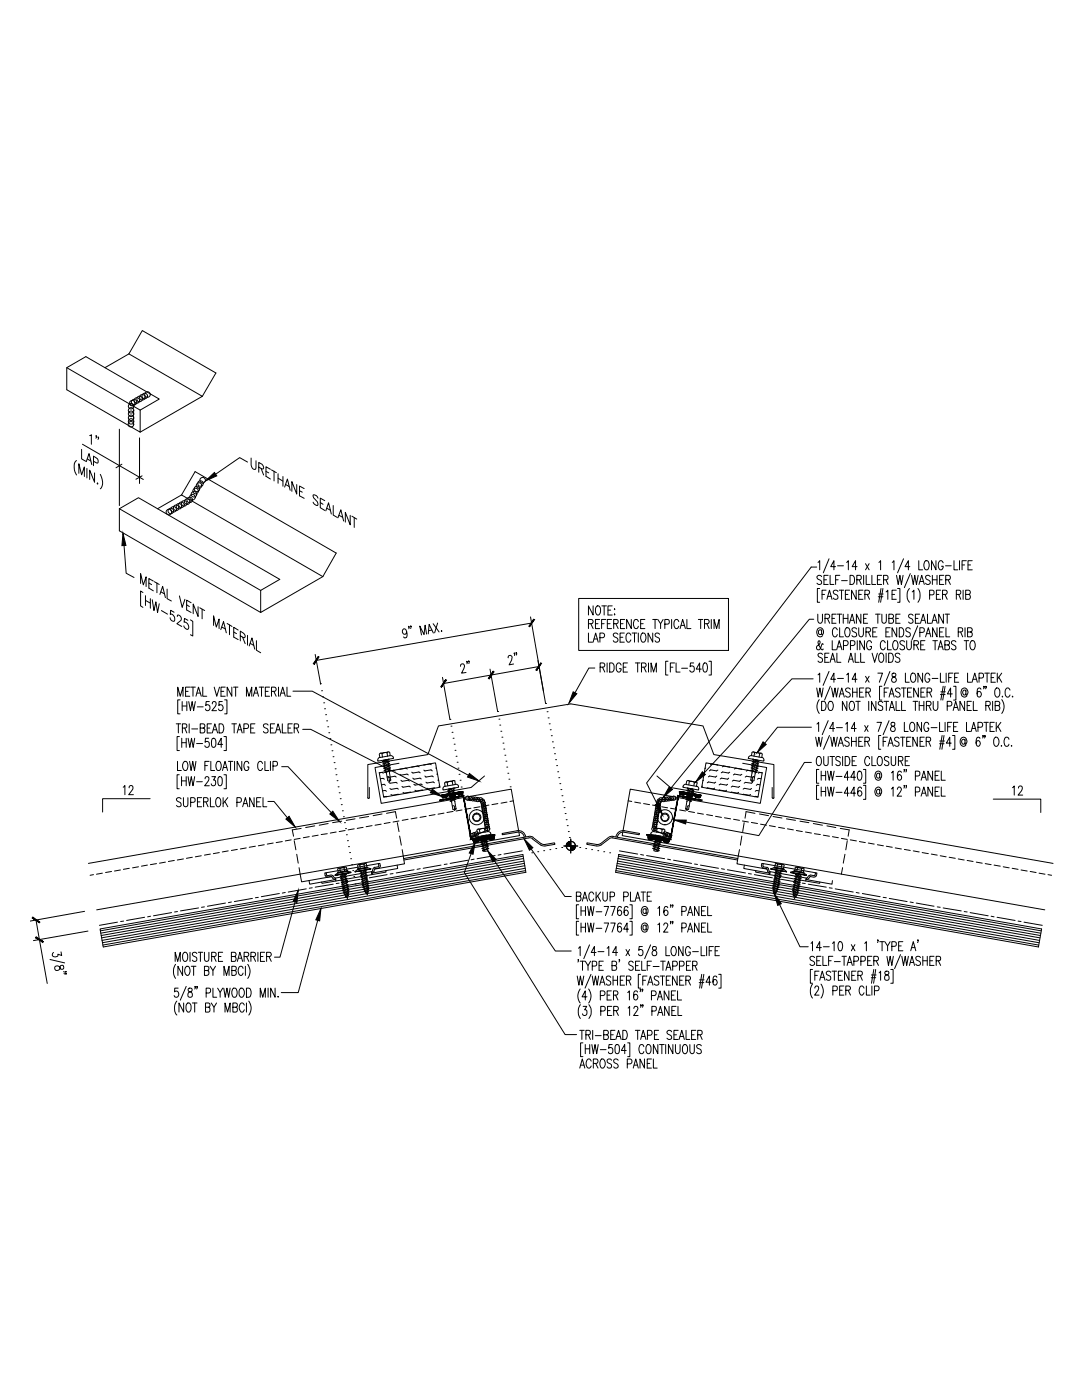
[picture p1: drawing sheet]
<svg xmlns="http://www.w3.org/2000/svg" width="216mm" height="279mm" viewBox="0 0 216 279" stroke-linecap="round" stroke-linejoin="round" font-family="sans-serif">
<g fill="none" stroke="#000" stroke-width=".2">
<path d="M13.3 73.4l3.8-2.2 14.7 8.4-3.8 2.2v4.4l-14.7-8.4zM13.3 73.4l14.7 8.4M25.7 70.6l14.7 8.5-12.4 7.1M25.7 70.6l2.7-4.6 14.7 8.4-2.7 4.7M25.7 70.6l-4.8 2.8M15.3 91.9a2.27 2.27 0 0 0 0 2.9M15.7 94.5v-1.9l.6 2.2 .5-1.6v1.9M16.3 89.7v1.9l.8 .4M16.5 88.7l12.1 7M17.2 92.1l.6-1.6 .5 2.2M17.3 93.5v1.9M17.4 91.6l.7 .4"/>
<path d="M17.9 86.9l.3-.1v1.9M18.7 92l.8 .4 .1-.2-.1-.6-.8-.6v1.9M18.9 94.4v1.8l-1-2.4v1.9M19.2 87.1l-.1-.1 .1-.1-.1 .5M19.5 96.4v.2zM19.7 87.3l-.2-.1 .2 .1-.2 .4M20 94.7a2.45 2.45 0 0 1 0 2.9M23.8 85.7v15.2M24.3 92.6l-1.2 .8M27.8 87.4v9.1M28.3 95l-1.2 .6M36.2 98.8l2.7-4.7 28.2 16.3-2.7 4.7"/>
<path d="M36.2 98.8l28.2 16.3M36.2 98.8l-4.8 2.7M49.4 92.2l-1.6-.9-4.8 3.3M50.1 91.4v1.4a.68 .68 0 0 0 .9 .8l.1-1.6M51.6 93.2l.8 .4 .2-.4a1.28 1.28 0 0 0-1-.9v1.9M52.1 93.5l.5 1.3M53.1 94.1l.5 .3M54 93.7l-.9-.6v2l.9 .5M54.2 93.8l.9 .5M54.7 94v2M55.5 94.5v1.9M55.5 95.4l1 .6"/>
<path d="M56.5 95.1v1.9M56.8 97.2l.5-1.6 .6 2.2M57 96.7l.7 .4M59.2 96.7v1.9l-1-2.5v2M59.8 97.9l.5 .3M60.7 97.5l-.9-.5v1.9l.9 .6M63.4 99.4a.76 .76 0 0 0-.9-.6l.1 .6 .7 .7 .1 .4-.1 .4a1.04 1.04 0 0 1-.8-.7M64.8 99.9l-.9-.5v1.9l.9 .6M23.8 101.5l3.8-2.2 28.2 16.3-3.8 2.2v4.4l12.4-7.1M23.8 101.5v4.4l28.2 16.3M23.8 101.5l28.2 16.3M24.8 108.9l.4 5.5 1.5 .8"/>
<path d="M28.1 116.4v-1.9l.5 2.2 .6-1.6v2M28.5 118.3l-.4-.3v2.9l.4 .3M29 118.9v1.9M29 119.8l1 .6M29.7 116.3l.6 .4M30 119.5v1.9M30.4 119.7l.3 2.1 .4-1.7 .3 2.1 .4-1.7M30.6 116l-.9-.5v1.9l.9 .5M30.8 116.1l1 .5M31.3 116.3v2M31.9 118.6l.6-1.6 .5 2.3M32.1 118.1l.7 .4"/>
<path d="M33.3 117.6v1.9l.9 .4M35.8 118.9l.6 2.3 .5-1.6M63.9 100.3l.6 .3M65 102l.6-1.7 .5 2.3M65.2 101.4l.7 .4M66.5 100.9v1.9l.8 .5M67.4 103.3l.6-1.6 .6 2.3M67.6 102.8l.8 .4M69.9 102.8v1.9l-1-2.5v2M70.2 103l1 .6M70.7 103.3v2M115.5 119.4h29.9v10.4h-29.9z"/>
<path d="M163 113.2h-1.1l-32.9 43.1 2.1 4.2M163.2 112.2l.4-.3v1.8M163.6 117.4h-.5v2.8h.5M163.9 115.1a.46 .46 0 0 0-.6-.3 .46 .46 0 0 0-.2 .7l.6 .3a.47 .47 0 0 1 .2 .7 .47 .47 0 0 1-.7 .1l-.2-.2M164 118.6h.5M164.4 115.7h.5M164.8 117.8h-.8v1.8M165 119.6l.5-1.8 .5 1.8M165.2 119h.6M165.3 114.8h-.9v1.8h.9M165.4 111.5l-1.1 2.8M165.6 114.8v1.8h.8"/>
<path d="M166.7 113.1h-.9l.6-1.2v1.8M166.7 115.7h.5M167.1 112.9h1.2M167.2 118a.46 .46 0 0 0-.6-.2 .46 .46 0 0 0-.2 .6l.5 .3a.5 .5 0 0 1 .2 .8 .5 .5 0 0 1-.8-.1M167.5 117.8h.8M167.6 114.8h-.9v1.8M167.9 115.9h1.2M167.9 117.8v1.8M168.7 118.6h.5M168.9 112.2l.4-.3v1.8M169.5 117.8h-.8v1.8h.8M169.6 114.8a.94 .94 0 0 1 .9 .5 .94 .94 0 0 1-.1 1.1l-.4 .2h-.4z"/>
<path d="M170.8 117.8v1.8l-.9-1.8v1.8M171 115.7l.7-.1 .1-.6-.2-.2h-.6v1.8M171 113.1h-1l.7-1.2v1.8M171.4 118.6h.5M171.4 115.7l.5 .9M172.2 117.8h-.8v1.8h.8M172.3 114.8v1.8M172.6 118.6l.8-.1 .1-.2-.1-.4-.8-.1v1.8M172.7 112.5l.7 1.2M172.8 114.8v1.8h.8M173 118.6l.5 1M173.4 112.5l-.7 1.2"/>
<path d="M174 114.8v1.8h.7M175.1 115.7h.5M175.2 119.1h1M175.3 118.5h.9M175.4 112.2l.3-.3v1.8M175.8 117.4l-.5 2.8M175.9 114.8h-.8v1.8h.8M176.2 117.4l-.5 2.8M176.3 115.7l.8-.1 .1-.6-.3-.2h-.6v1.8M176.8 115.7l.4 .9M176.8 118.1l.4-.3v1.8M178 118.6h.5"/>
<path d="M178 112.2l.4-.3v1.8M178.8 117.8h-.8v1.8h.8M178.9 114.8l.3 1.8 .4-1.8 .3 1.8 .3-1.8M179.1 117.4h.5v2.8h-.5M180.3 111.5l-1.2 2.8M181.5 117.4a2.23 2.23 0 0 0 0 2.8M181.6 113.1h-1l.7-1.2v1.8M181.6 114.5l-1.1 2.8M181.9 114.8l.3 1.8 .3-1.8 .4 1.8 .3-1.8M182 118.1l.4-.3v1.8M183.2 117.4a2.41 2.41 0 0 1 0 2.8M183.3 111.9v1.8h.8"/>
<path d="M183.4 116.6l.5-1.8 .5 1.8M183.6 116h.6M184.6 112l.2-.1a.83 .83 0 0 1 .5 1.4 .45 .45 0 0 1-.2 .4 .45 .45 0 0 1-.5-.1l-.3-.6v-.4zM185.5 118.7l.8-.1v-.6l-.2-.2h-.6v1.8M185.6 115.1a.46 .46 0 0 0-.6-.3 .46 .46 0 0 0-.2 .7l.6 .4a.47 .47 0 0 1 0 .7 .47 .47 0 0 1-.7-.2M186 115.7h1M186 114.8v1.8M186.8 111.9v1.8l-.9-1.8v1.8M186.8 118.6h.6M187 114.8v1.8M187.5 115.7h.5M187.7 117.8h-.9v1.8h.9"/>
<path d="M188.1 118.6l.8-.1 .1-.2-.1-.4-.8-.1v1.8M188.2 112.3a.51 .51 0 0 0-.6-.4 .51 .51 0 0 0-.4 .7l.1 .7a.47 .47 0 0 0 .7 .3l.2-.6h-.3M188.3 114.8h-.8v1.8h.8M188.5 118.6l.5 1M188.7 112.9h1.1M188.7 115.7l.8-.1 .1-.2-.1-.5-.8-.1v1.8M189.2 115.7l.4 .9M190.4 111.9v1.8h.7M190.8 118.6l.8-.1 .1-.5-.3-.2h-.6v1.8M191.3 118.6l.4 1M191.5 111.9v1.8M192 112.7h.5"/>
<path d="M192.2 117.8v1.8M192.7 118.6l.8-.1 .1-.2-.1-.4-.8-.1v1.8h.6l.3-.3a.5 .5 0 0 0-.3-.7M192.8 111.9h-.8v1.8M193.2 112.7h.5M194 111.9h-.8v1.8h.8M32.2 121.8l1.2 .8M34.7 122.2l-.6-.4-.1 .8a.85 .85 0 0 1 .8 .5 .85 .85 0 0 1-.1 .9l-.6-.3-.2-.4M35.4 123v-.2a.67 .67 0 0 1 .7 .4 .67 .67 0 0 1-.1 .7l-.7 .6 1 .5M35.5 139v-1.9l.5 1.9 .5-1.9v1.9M35.9 139.7h-.4v2.8h.4M37 138h.5M37.2 120.7l.6 .3"/>
<path d="M37.5 123.8l-.7-.4-.1 .8a.89 .89 0 0 1 .8 .5 .89 .89 0 0 1 0 .9l-.5-.2-.3-.5M37.9 137.1h-.9v1.9h.9M38 123.7l.5 .3v2.9l-.5-.2M38 137.1h1M38.1 120.3l-.9-.5v1.9l.9 .5M38.5 137.1v1.9M39.1 139l.5-1.9 .6 1.9M39.3 138.3h.6M39.5 121.1v1.9l-.9-2.5v2M39.9 121.3l.9 .5M40.3 121.6v1.9M40.5 137.1v1.9h.8"/>
<path d="M42.6 124.8v-1.9l.6 2.3 .5-1.7v1.9M42.7 137.1l.6 1.9 .5-1.9M44.1 125.7l.5-1.6 .6 2.2M44.1 138h.5M44.3 125.2l.7 .3M44.8 139.7h.5v2.8h-.5M44.9 137.1h-.8v1.9h.8M45.3 124.4l1 .6M45.8 124.7v2M46.3 137.1v1.9l-1-1.9v1.9M46.6 137.1h.9M46.6 126.1l.6 .4"/>
<path d="M47 137.1v1.9M47.5 125.7l-.9-.5v1.9l.9 .5M47.9 126.9l.9 .4 .1-.4a1.48 1.48 0 0 0-1-.9v1.9M48.4 127.2l.5 1.3M49.2 139v-1.9l.5 1.9 .5-1.9v1.9M49.4 126.8v1.9M49.7 128.9l.6-1.6 .5 2.3M49.9 128.4l.7 .4M50.5 139l.6-1.9 .5 1.9M50.7 138.3h.7M51.2 127.9v1.9l.8 .5M51.7 137.1h.9"/>
<path d="M52.2 137.1v1.9M52.9 138h.6M53.8 137.1h-.9v1.9h.9M54.2 138l.8-.1 .1-.3-.1-.4-.8-.1v1.9M54.6 138l.5 1M55.6 137.1v1.9M55.9 139l.5-1.9 .5 1.9M56.1 138.3h.6M57.3 137.1v1.9h.7M58.4 137.9h3.9l31.2 16.8M62.9 130.6l1.1 6M63.9 136.4h.1"/>
<path d="M64.2 137.9h.1M64.4 139.1h.1M81.1 126l-.1 .5a.5 .5 0 0 1-.7-.4 .5 .5 0 0 1 .5-.6 1.36 1.36 0 0 1 .2 1.8h-.4l-.1-.2M81.6 125.1h-.1l.1-.1v.2v.3M82 125h-.1v-.1v.5M85.1 126.5l-.3-1.7-.2 1.8-.8-1.7 .3 1.8M86.2 125.7l-.7 .2M86.4 124.5l1.2 1.6M86.5 126.3l-.9-1.7-.1 1.9M87.3 124.3l-.6 2M88 126h.2zM88.3 135.2l1.5 8.4"/>
<path d="M91.9 133l.2-.5h.4l.2 .3a2.03 2.03 0 0 1-.6 1.5l.9-.1M93.2 132.1h-.1l.1 .1v.3M93.6 132h-.1v-.1l.1 .2-.1 .3M97.8 133.5l1.5 8.5M101.4 131.3v-.3a.41 .41 0 0 1 .6-.1 .41 .41 0 0 1 .1 .5l-.5 1.3 .9-.2M102.7 130.4l-.1 .1v-.1h.1v.1l-.1 .3M103.1 130.3h-.2l.2 .2-.1 .2M105.9 123.1l2.5 14.9M106.1 124.3l-43 7.5M107.3 131.8l1.6 8.6M107.5 133l-19 3.4M117.4 124.5l.8-.1 .1-.3-.1-.4-.8-.1v1.8"/>
<path d="M117.4 126.3v1.9h.8M117.9 124.5l.4 .9M118.3 120.9v1.8l-.9-1.8v1.8M118.3 128.2l.6-1.9 .5 1.9M118.5 127.5h.7M118.7 133.3h-1.2l-2.7 4.9M118.8 124.5h.5M119.1 121l.1-.1a.94 .94 0 0 1 .5 1.5l-.2 .3a1.01 1.01 0 0 1-.4-1.7zM119.7 123.6h-.9v1.8h.9M119.7 127.3h.6l.3-.2v-.4l-.1-.3-.8-.1v1.9M119.7 133.2l.9-.1 .1-.3-.1-.4-.9-.1v1.8M120 124.5h.6"/>
<path d="M120.1 120.9h.9M120.2 133.2l.5 .9M120.6 120.9v1.8M120.9 123.6h-.9v1.8M121.1 132.3v1.8M121.2 124.5h.5M121.3 121.8h.6M121.7 132.3a.94 .94 0 0 1 .9 .5 .94 .94 0 0 1-.2 1.1l-.3 .2h-.4zM122 123.6h-.8v1.8h.8M122.2 120.9h-.9v1.8h.9M122.5 124.5l.7-.1 .1-.6-.3-.2h-.5v1.8M122.6 121.5v.2z"/>
<path d="M122.6 122.5v.2zM122.9 124.5l.4 .9M123.3 126.6a.46 .46 0 0 0-.6-.3 .46 .46 0 0 0-.2 .6l.5 .4a.49 .49 0 0 1 .2 .8 .49 .49 0 0 1-.8-.2M123.7 127.2h.6M123.8 124.5h.5M123.9 132.7a.51 .51 0 0 0-.6-.4 .51 .51 0 0 0-.3 .7v.4a.52 .52 0 0 0 .5 .7 .52 .52 0 0 0 .4-.7h-.3M124.4 133.2h.5M124.6 126.3h-.9v1.9h.9M124.7 123.6h-.9v1.8h.9M125.2 132.3h-.8v1.8h.8M125.9 126.8a.51 .51 0 0 0-.6-.5 .51 .51 0 0 0-.4 .7l.1 .7a.47 .47 0 0 0 .7 .4l.2-.4M126 123.6v1.8l-1-1.8v1.8"/>
<path d="M126.1 126.3h1M126.6 126.3v1.9M126.8 132.3h.9M127.2 132.3v1.8M127.4 124.1a.44 .44 0 0 0-.5-.5 .44 .44 0 0 0-.4 .5v.9a.45 .45 0 0 0 .4 .5 .45 .45 0 0 0 .5-.5M127.4 126.3v1.9M127.8 124.5h.5M128 133.2l.8-.1 .1-.3-.1-.4-.8-.1v1.8M128.1 126.4a.54 .54 0 0 1 .6 .1 .54 .54 0 0 1 .2 .5l-.1 .7a.45 .45 0 0 1-.4 .5 .45 .45 0 0 1-.5-.5l-.1-.7zM128.5 133.2l.4 .9M128.7 123.6h-.9v1.8h.9M129.4 132.3v1.8"/>
<path d="M129.9 134.1v-1.8l.5 1.8 .6-1.8v1.8M130.2 126.3v1.9l-.9-1.9v1.9M130.2 123.6h.9M130.7 123.6v1.8M131.3 123.6l.5 .9v.9M131.6 126.6a.46 .46 0 0 0-.6-.3 .46 .46 0 0 0-.2 .6l.5 .4a.47 .47 0 0 1 .2 .7 .47 .47 0 0 1-.8-.1M132.3 123.6l-.5 .9M132.7 124.6l.7-.1 .1-.7-.2-.2h-.6v1.8M133.3 132h-.5v2.7h.5M133.8 133.2h.5M134 123.6v1.8M134.6 132.3h-.8v1.8"/>
<path d="M134.9 132.3v1.8h.8M135.5 124.1a.51 .51 0 0 0-.7-.5 .51 .51 0 0 0-.3 .7v.7a.47 .47 0 0 0 .7 .4l.3-.4M135.7 125.4l.5-1.8 .6 1.8M135.9 124.8h.7M136 133.4h1.2M137.1 123.6v1.8h.8M138.4 132.3h-.6l-.1 .8 .1-.1a.49 .49 0 0 1 .7 .2v.2a.48 .48 0 0 1-.2 .7 .48 .48 0 0 1-.6-.3M139.3 123.6h.9M139.8 123.6v1.8M139.9 133.5h-1l.7-1.2v1.8M140.4 132.4l.4-.1a1.26 1.26 0 0 1 0 1.8h-.2a1.39 1.39 0 0 1-.2-1.7zM140.6 124.5l.8-.1 .1-.3-.1-.4-.8-.1v1.8"/>
<path d="M141 124.5l.5 .9M141.5 132h.4v2.7h-.4M141.9 123.6v1.8M142.5 125.4v-1.8l.5 1.8 .5-1.8v1.8M162.2 135.5h-4.2l-17.6 18.8M162.4 123.6h-.9l-27.6 33.7M163 137.3l.3 1.8 .3-1.8 .3 1.8 .3-1.8M163.2 122.6v1.3a.47 .47 0 0 0 .2 .4 .47 .47 0 0 0 .5 0l.2-.4v-1.3M163.2 134.7l.4-.4v1.9M163.5 139.6a2.23 2.23 0 0 0 0 2.8M163.9 126l-.1-.3a.44 .44 0 0 0-.5 .5 .44 .44 0 0 0 .6 .3v-.1M163.9 125.7l.1 .9a.72 .72 0 0 0 .3-.9 .72 .72 0 0 0-1-.3 .72 .72 0 0 0-.3 .9 .68 .68 0 0 0 .4 .7 .68 .68 0 0 0 .8-.2"/>
<path d="M163.9 140h.5a1.09 1.09 0 0 1 0 1.8h-.5zM164.1 130.6a.44 .44 0 0 0-.6-.2 .44 .44 0 0 0-.2 .6l.8 .5v.4a.5 .5 0 0 1-.4 .3 .5 .5 0 0 1-.5-.3M164.2 128.6l-.1-.1-.3 .7a.51 .51 0 0 1-.7 .4l-.1-.6 .6-.5a.38 .38 0 0 0-.2-.6l-.2 .2 .2 .7 .5 .8 .3 .1v-.2M164.6 131.2h.5M164.6 123.4l.8-.1 .2-.2-.2-.4-.8-.1v1.8M165.1 123.4l.5 1M165.4 130.4h-.8v1.8h.8M165.4 134l-1.2 2.8M165.6 132.2l.5-1.8 .6 1.8M165.7 137l-1.2 2.7M165.8 131.5h.7M165.9 137.3l.4 1.8 .3-1.8 .3 1.8 .3-1.8"/>
<path d="M166 123.4h.5M166.1 127.9v1.8h.7M166.7 135.6h-.9l.6-1.3v1.9M166.8 122.6h-.8v1.8h.8M166.9 129.7l.6-1.8 .5 1.8M167 130.4v1.8h.8M167 122.6h1M167.1 125.7a.51 .51 0 0 0-.7-.4 .51 .51 0 0 0-.3 .7v.4a.51 .51 0 0 0 .3 .7 .51 .51 0 0 0 .7-.5M167.1 135.4h1.2M167.2 129.1h.6M167.5 139.1l.5-1.8 .5 1.8M167.5 122.6v1.8"/>
<path d="M167.5 125.3v1.8h.8M167.6 138.5h.7M168.3 123.4h.9M168.3 122.6v1.8M168.3 128.8l.8-.1 .1-.2-.1-.6h-.8v1.8M168.8 125.4l.2-.1a.83 .83 0 0 1 .5 1.3 .45 .45 0 0 1-.4 .5 .45 .45 0 0 1-.5-.5v-.6zM168.9 134.7l.4-.4v1.9M169 140v1.8l-.9-1.8v1.8M169.2 122.6v1.8M169.3 132.2l.5-1.8 .5 1.8M169.4 131.5h.7M169.5 124.4l.5-1.8 .5 1.8"/>
<path d="M169.7 137.6a.46 .46 0 0 0-.6-.3 .46 .46 0 0 0-.3 .6l.6 .3a.5 .5 0 0 1 .1 .9 .5 .5 0 0 1-.8-.2M169.7 128.8h.6a.51 .51 0 0 0 .3-.5 .51 .51 0 0 0-.3-.4h-.6v1.8M169.7 123.8h.6M170.1 137.3v1.8M170.1 138.1h.9M170.6 130.4v1.8h.8M170.8 140h.8M170.9 125.5a.46 .46 0 0 0-.6-.2 .46 .46 0 0 0-.2 .6l.7 .4 .1 .5a.54 .54 0 0 1-.9 0M171 135.6h-1l.7-1.3v1.9M171 137.3v1.8M171.1 127.9v1.8M171.2 140v1.8"/>
<path d="M171.4 125.3v1.5a.41 .41 0 0 0 .4 .3 .41 .41 0 0 0 .4-.3l.1-1.5M171.5 138.1h.6M171.7 130.4v1.8h.8M171.8 122.6v1.8l-.9-1.8v1.8M172.3 123.4h.5M172.4 137.3h-.9v1.8h.9M172.5 127.9v1.8l-.9-1.8v1.8M172.7 135l.7 1.2M172.8 126.1l.8-.1 .1-.2-.1-.4-.8-.1v1.8M172.8 138.1h.8v-.6l-.3-.2h-.5v1.8M173.1 122.6h-.8v1.8h.8M173.2 138.1l.5 1"/>
<path d="M173.3 126.1l.4 1M173.3 140v1.8M173.4 135l-.7 1.2M173.9 128.3a.44 .44 0 0 0-.5-.5 .44 .44 0 0 0-.4 .5v1a.47 .47 0 0 0 .6 .4 .47 .47 0 0 0 .3-.7h-.3M174 130.4l.5 1.8 .6-1.8M174.1 126.1h.6M174.7 122.6h.9M174.8 140v1.8l-.9-1.8v1.8M175 125.3h-.9v1.8h.9M175.2 134.3h.9l-.6 1.9M175.2 122.6v1.8M175.6 130.4h.1a.96 .96 0 0 1 .5 1.5l-.2 .3a1.01 1.01 0 0 1-.4-1.8z"/>
<path d="M176 122.6v1.3a.45 .45 0 0 0 .4 .5 .45 .45 0 0 0 .5-.5v-1.3M176 137h-.5v2.7h.5M176.4 140h.9M176.4 138.1h.5M176.6 128.3a.51 .51 0 0 0-.6-.4 .51 .51 0 0 0-.3 .6v.5a.51 .51 0 0 0 .3 .7 .51 .51 0 0 0 .6-.4M176.8 126.1h.5M176.8 130.4v1.8M176.9 140v1.8M177.1 127.9v1.8h.8M177.3 137.3h-.9v1.8M177.3 130.4h.5a1.09 1.09 0 0 1 0 1.8h-.5zM177.4 123.4l.8-.1 .1-.2-.1-.4-.8-.1v1.8h.6l.3-.3a.5 .5 0 0 0-.3-.7"/>
<path d="M177.4 139.1l.5-1.8 .5 1.8M177.6 134l-1.2 2.8M177.6 138.5h.7M177.6 125.3h-.8v1.8h.8M178 134.4v.6a.69 .69 0 0 1 .7 .3 .69 .69 0 0 1 0 .8 .55 .55 0 0 1-.8-.4 .55 .55 0 0 1 .6-.6l.3-.5a.45 .45 0 0 0-.8-.2zM178.4 127.9h.4a1.23 1.23 0 0 1 0 1.8h-.3a1.28 1.28 0 0 1-.1-1.8zM178.8 123.4h.5M178.8 140v1.8h.8M178.9 125.3v1.8l-.9-1.8v1.8M179.4 125.3a.94 .94 0 0 1 .9 .5 .94 .94 0 0 1-.1 1l-.3 .3h-.5zM179.6 130.6a.46 .46 0 0 0-.6-.2 .46 .46 0 0 0-.3 .6l.7 .4 .2 .5a.54 .54 0 0 1-1 0M179.6 122.6h-.8v1.8h.8"/>
<path d="M179.6 137.6a.46 .46 0 0 0-.6-.3 .46 .46 0 0 0-.2 .6l.6 .3a.5 .5 0 0 1 .1 .9 .5 .5 0 0 1-.8-.2M179.9 137.3h.9M179.9 140v1.8h.8M180.3 137.3v1.8M180.5 128.1a.46 .46 0 0 0-.6-.2 .46 .46 0 0 0-.3 .6l.8 .4a.49 .49 0 0 1-.1 .8 .49 .49 0 0 1-.7-.3M180.7 134.3v1.9h.7M180.9 127.9v1.3a.47 .47 0 0 0 .2 .4 .47 .47 0 0 0 .5 0l.2-.4v-1.3M181.1 138.1h.5M181.6 125.5a.46 .46 0 0 0-.6-.2 .46 .46 0 0 0-.2 .6l.8 .5v.4a.51 .51 0 0 1-.9 0M181.9 134.4a.55 .55 0 0 1 .7 .1 .55 .55 0 0 1 .1 .6v.6a.44 .44 0 0 1-.5 .5 .44 .44 0 0 1-.4-.5l-.1-.6zM181.9 137.3h-.8v1.8h.8M182.2 122.8a.46 .46 0 0 0-.6-.2 .46 .46 0 0 0-.3 .6l.6 .3a.48 .48 0 0 1 .2 .8 .48 .48 0 0 1-.8-.2"/>
<path d="M182.2 140h.9M182.4 128.7l.8-.1 .1-.2-.1-.5h-.8v1.8M182.7 123.4h.5M182.7 140v1.8M182.8 128.7l.5 1M183.1 124.9l-1.1 2.8M183.2 137.3v1.8l-.9-1.8v1.8M183.4 140v1.8M183.5 122.6h-.8v1.8h.8M183.5 126.2l.8-.1 .1-.7-.3-.1h-.6v1.8M183.7 124.4l.5-1.8 .5 1.8M183.7 128.7h.6"/>
<path d="M183.8 138.1h.5M183.9 123.8h.6M184.1 134.3v1.9l-.9-1.9v1.9M184.3 140v1.8M184.6 127.9h-.9v1.8h.9M184.6 137.3h-.8v1.8h.8M184.7 127.1l.5-1.8 .5 1.8M184.9 126.5h.6M185 138.1h.8l.1-.3-.1-.4-.8-.1v1.8M185.1 122.6v1.8h.7M185.4 138.1l.5 1M185.5 134.8a.47 .47 0 0 0-.4-.5 .47 .47 0 0 0-.5 .5v.7a.52 .52 0 0 0 .4 .7 .52 .52 0 0 0 .5-.7h-.3"/>
<path d="M186 124.4l.5-1.8 .5 1.8M186 135.4h1.1M186.1 127.9h1M186.2 123.8h.6M186.2 140v1.3a.47 .47 0 0 0 .2 .4 .47 .47 0 0 0 .5 0l.2-.4v-1.3M186.6 127.9v1.8M187 125.3v1.8l-.9-1.8v1.8M187.2 129.7l.5-1.8 .5 1.8M187.4 129.1h.6M187.5 126.1h.5M187.6 134.3v1.9h.9M187.6 138.6h1"/>
<path d="M187.7 138.1h.9M188.2 137l-.5 2.7M188.2 122.6v1.8l-.9-1.8v1.8M188.3 125.3h-.8v1.8h.8M188.5 128.7l.8-.1 .2-.2-.2-.5h-.8v1.8l.8-.1 .2-.5-.4-.4M188.6 122.6h.9M188.6 137l-.5 2.7M188.8 125.3v1.8h.7M188.8 134.3v1.9M189 122.6v1.8M189.3 135.2h.5M190 138.5h-1l.7-1.2v1.8"/>
<path d="M190.1 134.3h-.8v1.9M190.3 137h.4v2.7h-.4M190.5 135.2h.5M190.7 128.1l-.3-.2h-.3a.4 .4 0 0 0-.3 .3 .4 .4 0 0 0 .3 .4l.6 .4v.4l-.3 .3h-.3l-.2-.3M191.2 126.1l.8-.1 .1-.6-.3-.1h-.6v1.8M191.3 134.3h-.8v1.9h.8M191.7 126.1l.4 1M192.4 127.9h.9M192.5 140v1.8l-1-1.8v1.8M192.6 125.3v1.8M192.7 138l-.1-.3a.46 .46 0 0 0-.5 .5 .46 .46 0 0 0 .6 .4v-.2M192.7 137.7l.1 1a.73 .73 0 0 0 .3-1 .73 .73 0 0 0-.9-.3 .73 .73 0 0 0-.4 .9 .69 .69 0 0 0 .3 .7 .69 .69 0 0 0 .8-.1"/>
<path d="M192.8 127.9v1.8M193.1 126.1l.8-.1 .1-.2-.1-.4-.8-.1v1.8l.8-.1 .1-.5-.3-.4M193.1 134.3v1.9h.7M193.7 128.1a.44 .44 0 0 1 .5-.3 .44 .44 0 0 1 .3 .5v1a.44 .44 0 0 1-.4 .4 .44 .44 0 0 1-.5-.4l-.1-.8zM193.8 140h-.8v1.8h.8M194 136.2l.5-1.9 .5 1.9M194.2 135.6h.6M194.2 140v1.8h.8M195.4 135.3h.5l.3-.2-.1-.7-.7-.1v1.9M195.7 137.6l-.3-.3a.93 .93 0 0 0-.4 1.2l.1 .5a.51 .51 0 0 0 .7-.5 .51 .51 0 0 0-.7-.4l-.1 .4M196.4 137h-.2h.2l-.2 .5M196.5 134.3h.9"/>
<path d="M196.8 137h-.1h.1l-.1 .5M197 134.3v1.9M197.8 135.2h.5M198.1 140v1.8M198.6 134.3h-.8v1.9h.8M198.7 137.4l.2-.1a.96 .96 0 0 1 .5 1.6l-.3 .2a.99 .99 0 0 1-.7-.7 .99 .99 0 0 1 .3-1zM199 134.3v1.9M199.3 135.1l.6 1.1M199.9 139.6a2.23 2.23 0 0 1 0 2.8M199.9 134.3l-.9 1.3M200 139v.1zM201.5 137.7a.51 .51 0 0 0-.6-.4 .51 .51 0 0 0-.3 .7v.7a.47 .47 0 0 0 .5 .4 .47 .47 0 0 0 .4-.4"/>
<path d="M202 139h.1zM24.6 157.1l.3-.3v1.8M25.8 157.2v-.3a.44 .44 0 0 1 .6 0 .44 .44 0 0 1 .1 .6l-.8 1.1h.9M30 159.4h-9.5v2.7M35.2 144.5h.9M35.4 151.9v1.9h.8M35.6 144.5v1.8M35.8 154.6h-.5v2.8h.5M35.8 147h-.5v2.8h.5M36.1 159.4a.46 .46 0 0 0-.6-.2 .46 .46 0 0 0-.2 .6l.7 .4 .1 .6a.54 .54 0 0 1-.9 0M36.2 155v1.8M36.2 155.8h1"/>
<path d="M36.3 147.3v1.9M36.3 148.2h.9M36.4 140v1.8M36.4 140.9h.9M36.4 145.3l.8-.1v-.6l-.2-.1h-.6v1.8M36.6 159.2v1.6a.44 .44 0 0 0 .4 .2 .44 .44 0 0 0 .5-.2v-1.6M36.7 152l.2-.1a.86 .86 0 0 1 .5 1.4 .42 .42 0 0 1-.2 .4 .42 .42 0 0 1-.5 0l-.3-.7v-.4zM36.9 145.3l.4 1M37.2 147.3v1.9M37.2 155v1.8M37.3 140v1.8M37.5 155l.3 1.8 .4-1.8 .3 1.8 .3-1.8"/>
<path d="M37.5 147.3l.4 1.9 .3-1.9 .4 1.9 .2-1.9M37.7 140l.3 1.8 .3-1.8 .3 1.8 .4-1.8M37.7 144.5v1.8M37.8 151.9l.3 1.9 .4-1.9 .3 1.9 .3-1.9M38.3 145.5h1.1M39.2 156h1.2M39.2 148.4h1.2M39.4 141.1h1.1M39.9 145.3l.9-.1 .1-.2-.1-.5h-.9v1.8l.9-.1 .1-.6-.4-.3M40.2 159.2h-.8v1.8h.8M40.9 152.8h.5M40.9 155.4l.1-.2a.42 .42 0 0 1 .6-.1 .42 .42 0 0 1 0 .6l-.8 1.1h1"/>
<path d="M41.3 145.3h.6M41.6 147.3h-.6l-.1 .8a.53 .53 0 0 1 .7 .1 .53 .53 0 0 1 0 .7 .53 .53 0 0 1-.7 .1v-.2M41.7 151.9h-.8v1.9M41.8 140h-.7l-.1 .8a.53 .53 0 0 1 .8 .1 .53 .53 0 0 1 0 .7 .53 .53 0 0 1-.8 .1v-.2M42 159.2v1.8h.8M42.1 151.9v1.9h.7M42.2 144.5h-.9v1.8h.9M42.3 155h.7l-.4 .7a.56 .56 0 0 1 .4 .7 .56 .56 0 0 1-.7 .3l-.2-.3M42.4 146.3l.5-1.8 .5 1.8M42.4 147.4l.3-.1a1.27 1.27 0 0 1 0 1.9h-.1a.82 .82 0 0 1-.4-1.1zM42.4 140.5v-.3a.44 .44 0 0 1 .6-.1 .44 .44 0 0 1 .1 .6l-.8 1.1h.9M42.6 145.6h.6"/>
<path d="M43.3 159.3l.1-.1a.96 .96 0 0 1 .5 1.6l-.2 .2a1.01 1.01 0 0 1-.4-1.7zM43.3 152l.5-.1a1.23 1.23 0 0 1 0 1.9h-.3a1.3 1.3 0 0 1-.2-1.8zM43.6 155.1l.4-.1a1.26 1.26 0 0 1 0 1.8h-.2a1.14 1.14 0 0 1-.3-1.5zM43.7 144.5h.5a1.09 1.09 0 0 1 0 1.8h-.5zM44.4 140h-.7v.8a.53 .53 0 0 1 .7 .1 .53 .53 0 0 1 0 .7 .53 .53 0 0 1-.7 .1l-.1-.2M44.4 153.8l.5-1.9 .5 1.9M44.4 148.6h-.9l.6-1.3v1.9M44.5 159.2v1.8M44.6 153.2h.6M44.7 154.6h.5v2.8h-.5M44.7 147h.5v2.8h-.5M44.9 159.9l.6 1.1"/>
<path d="M45.5 159.2l-1 1.2M45.6 151.9h.9M46 151.9v1.9M46.3 144.5h.9M46.7 144.5v1.8M46.8 151.9v1.9M47.3 146.3l.5-1.8 .5 1.8M47.5 145.6h.7M48.2 151.9v1.9l-.9-1.9v1.9M48.7 145.4l.8-.1 .1-.3-.1-.5h-.8v1.8M49.6 152.4l-.1-.4-.4-.1a1.23 1.23 0 0 0 0 1.9h.2l.3-.3v-.5h-.3M50 145.3h.6"/>
<path d="M50.7 159.2v1.8l-.9-1.8v1.8M50.9 144.5h-.9v1.8h.9M52.1 159.2h-.9v1.8h.9M52.4 152.4a.51 .51 0 0 0-.6-.4 .51 .51 0 0 0-.4 .6l.1 .7a.47 .47 0 0 0 .4 .5 .47 .47 0 0 0 .5-.5M52.5 159.2v1.8h.7M52.9 151.9v1.9h.7M53.5 159.9h1.2l2.6 3.3M53.5 144.7a.46 .46 0 0 0-.6-.2 .46 .46 0 0 0-.3 .5l.6 .4a.49 .49 0 0 1 .2 .8 .49 .49 0 0 1-.8-.2M54 151.9v1.9M54 145.3h.5M54.5 152.9l.7-.1 .1-.7-.2-.2h-.6v1.9M54.8 144.5h-.8v1.8h.8"/>
<path d="M55 146.3l.5-1.8 .5 1.8M55.2 145.6h.6M56.2 153h1.3l8.6 9.2M56.3 144.5v1.8h.8M57.5 145.3h.5M58.3 144.5h-.8v1.8h.8M58.7 145.3l.8-.1v-.6l-.2-.1h-.6v1.8M59.2 145.3l.4 1M60.4 145.6h1.6l24 12.3M64.6 140.3h.1M64.8 141.4h.1M65 142.6h.1"/>
<path d="M65.2 143.9h.1M65.4 145h.1M65.6 146.2h.1M65.8 147.4h.1M66 148.6h.1M66.2 149.8h.1M66.4 151h.1M66.7 152.2h.1M66.9 153.4h.1M67 154.6h.1M67.3 155.8h.1M67.5 157h.1"/>
<path d="M67.7 158.2h.1M67.9 159.4h.1M73.7 157.2v2l-.2 .2-.1-.2v-6.6l12-2 2.1-5.7 26.4-4.4 26.4 4.4 2.1 5.7 12 2v6.6l-.1 .2-.2-.2M75.7 154.2l11.2-2 .9 4.9-11.2 2zM75.7 150.6l.1 .6M75.7 154.2l.5-.1 .3 .2M75.8 151.2l-.4 .3v.2M75.9 155.4l.5-.1 .3 .2M76.1 156.6l.6-.1 .2 .2M76.2 150.5l.1 .6M76.3 157.8l.6-.1 .2 .2M76.4 152.5l1.1-.6 .2 .1-1.1 .5z"/>
<path d="M76.5 152.9l1.1-.6 .2 .1-1.1 .6zM76.5 159h.7M76.6 153.3l1.2-.5-1.1 .6zM76.6 152l.1 .3M76.7 153.7l1.2-.4-1.1 .5zM76.7 152.5v.3M76.7 152.9l.1 .3M76.8 154.1l1.1-.4-.9 .5zM76.9 153.3v.3M76.9 153.7l.1 .3M77.1 154.1l.3 1.7 .3 .2 .3-.3M77.1 151.6l-.8 .4 .2 .1 1.1-.6-1.1 .2 .1 .2"/>
<path d="M77.3 155.1l.2-.1 .2 .2M77.3 150.2h-.6l-.5 .2a.32 .32 0 0 0-.5 .1M77.3 150.9l-.1-.6a.32 .32 0 0 1 .6-.1l.1 .6-2.1 .4M77.4 151.7v.2M77.4 155l.2 .1 1.2-.2 .3 .2M77.5 152.1v.3M77.5 150.1l-1.6 .2M77.5 152.5l.1 .3M77.6 153v.3M77.6 156.1l.2 .2 1.2-.2 .3 .2M77.6 155.2l.1 .7 .1-.2h.2M77.6 153.4l.1 .3"/>
<path d="M77.7 153.9v.3M77.7 154.2l.3 1.5M77.7 154.2h.1M77.8 157.4l.2 .1 1.2-.2 .3 .2M77.9 150.8l.5 .2 .1 .2M78 158.6l.3 .1 1.3-.1M78.5 151.2v.2l-3.1 .5v-.2M78.9 153.9l-.3-.2-1.2 .2M79.6 152.3l-4.8 .9 1.3 7.1 17.9-3.1 2.7-2.3M79.8 154.5l.2 .2 1.2-.2 .3 .2M80 155.7l.2 .2 1.2-.2 .3 .2M80.2 156.9l.2 .2 1.2-.2 .3 .2"/>
<path d="M80.4 158.1l.2 .2 1.3-.1M81.3 153.5l-.3-.2-1.2 .2M82.2 154.1l.2 .2 1.2-.2 .2 .1M82.4 155.3l.2 .2 1.2-.2 .3 .2M82.6 156.5l.2 .2 1.2-.2 .3 .1M82.8 157.7l.2 .2 1.4-.2M83.6 153l-.2-.1-1.2 .2M84.6 153.7l.2 .2 1.2-.3 .3 .3M84.8 154.9l.2 .2 1.2-.2 .3 .1M85 156.1l.2 .2 1.2-.2 .3 .1M85.2 157.3l.2 .2 1.3-.2M86 152.6l-.2-.1-1.2 .2"/>
<path d="M86.9 153.3l.2 .1M87.2 154.5l.1 .1M87.4 155.7l.1 .1M87.6 156.9l.1 .1M88 158.7l4.2-.7-.1 .6-.6 .1-.5-.4a1.02 1.02 0 0 1-1.6 .3l-.4 .5-.7 .1zM88.1 158.7h.1M88.1 158.8h.1M88.2 158.7h.1M88.2 158.8h.1M88.2 158.9h.1M88.2 159h.1M88.2 158.6h.1"/>
<path d="M88.3 158.7h.1M88.3 158.8h.1M88.3 158.9h.1M88.3 159h.1M88.3 159.1h.1M88.3 158.6h.1M88.3 159.2h.1M88.4 158.6h.1M88.4 158.8h.1M88.4 158.9h.1M88.4 159h.1M88.4 158.7h.1"/>
<path d="M88.4 159.1h.1M88.4 159.2h.1M88.5 158.6h.1M88.5 158.7h.1M88.5 158.8h.1M88.5 158.9h.1M88.5 159h.1M88.5 159.1h.1M88.5 159.2h.1M88.6 158.6h.1M88.6 158.7h.1M88.6 158.8h.1"/>
<path d="M88.6 158.9h.1M88.6 159h.1M88.6 159.1h.1M88.7 158.6h.1M88.7 158.7h.1M88.7 158.9h.1M88.7 159h.1M88.7 159.1h.1M88.7 158.8h.1M88.7 156.3l.1 .6a.53 .53 0 0 0-.4 .8l3.1-.6a.5 .5 0 0 0-.6-.6M88.8 158.6h.1M88.8 158.7h.1"/>
<path d="M88.8 158.8h.1M88.8 159h.1M88.8 159.1h.1M88.8 158.9h.1M88.9 158.6h.1M88.9 158.7h.1M88.9 158.8h.1M88.9 158.9h.1M88.9 159.1h.1M88.9 159h.1M89 158.7h.1M89 159h.1"/>
<path d="M89 159.1h.1M89 158.5h.1M89 158.6h.1M89 158.8h.1M89 158.9h.1M89.1 158.6h.1M89.1 158.7h.1M89.1 158.8h.1M89.1 159h.1M89.1 158.9h.1M89.1 158.5h.1M89.2 158.5h.1"/>
<path d="M89.2 158.6h.1M89.2 158.7h.1M89.2 158.8h.1M89.3 158.6h.1M89.3 158.7h.1M89.3 156.2a.32 .32 0 0 0-.6 .1M89.3 158.5h.1M89.4 158.5h.1M89.4 158.6h.1M89.4 158.2l1.1-.6 .2 .1-1.1 .6zM89.5 158.4h.1M89.5 158.5h.1"/>
<path d="M89.5 158.6h.1M89.5 158.7h.1M89.5 158.6l1.1-.5h.2l-1.1 .6M89.5 158.6l.2 .1M89.6 158.4h.1M89.6 158.5h.1M89.6 158.6h.1M89.6 158.7h.1M89.6 159.1l1.1-.6 .2 .1-1.1 .5zM89.6 157.7v.3M89.6 158.8h.1M89.6 159.5l1.1-.6 .2 .1z"/>
<path d="M89.7 158.4h.1M89.7 158.5h.1M89.7 158.7h.1M89.7 158.8h.1M89.7 158.2v.3M89.7 158.6h.1M89.8 158.4h.1M89.8 158.5h.1M89.8 158.6h.1M89.8 158.7h.1M89.8 158.8h.1M89.8 158.9h.1"/>
<path d="M89.8 143.6h.1M89.8 158.6v.3M89.8 159.9l.9-.5 .3 .1-1 .4zM89.9 158.4h.1M89.9 158.5h.1M89.9 158.7h.1M89.9 158.8h.1M89.9 159.1v.3M89.9 158.3h.1M89.9 158.6h.1M89.9 158.9h.1M90 158.4h.1"/>
<path d="M90 158.5h.1M90 158.6h.1M90 158.8h.1M90 158.9h.1M90 144.9h.1M90 159.5v.3M90 158.3h.1M90 158.7h.1M90.1 158.4h.1M90.1 158.7h.1M90.1 159.9l.3 1.6 .3 .2 .3-.3-.3-1.5M90.1 158.3h.1"/>
<path d="M90.1 158.5h.1M90.1 158.6h.1M90.1 158.8h.1M90.1 158.9h.1M90.2 158.4h.1M90.2 158.5h.1M90.2 158.7h.1M90.2 158.8h.1M90.2 158.6h.1M90.2 158.3h.1M90.2 146.1h.1M90.2 158.9h.1"/>
<path d="M90.2 156l.2 .6M90.3 156a.95 .95 0 0 0-1.1 .2l.2 .6M90.3 158.8h.1M90.3 158.4h.1M90.3 158.5h.1M90.3 158.6h.1M90.3 158.3h.1M90.3 158.7h.1M90.4 158.6h.1M90.4 158.7h.1M90.4 158.8h.1M90.4 158.3h.1"/>
<path d="M90.4 158.4h.1M90.4 158.5h.1M90.4 147.3h.1M90.4 157.4l.1 .3M90.5 158.7h.1M90.5 158.8h.1M90.5 158.4h.1M90.5 158.5h.1M90.5 158.6h.1M90.5 158.3h.1M90.5 157.8v.3M90.5 155.8l-1.6 .3"/>
<path d="M90.5 158.3l.1 .2M90.6 158.8h.1M90.6 158.5h.1M90.6 158.6h.1M90.6 158.7h.1M90.6 158.3h.1M90.6 158.4h.1M90.6 157.3l-1.2 .4 .8-.3M90.6 157.3h.1M90.6 157.3l-1 .2v.1M90.6 148.5h.1M90.6 158.7v.3"/>
<path d="M90.7 158.6h.1M90.7 158.7h.1M90.7 158.3h.1M90.7 158.4h.1M90.7 159.1v.3M90.7 158.2h.1M90.7 159.6v.3M90.7 158.5h.1M90.7 155.9l.2 .7-2.1 .3M90.7 159.9h.1M90.8 158.3h.1M90.8 158.4h.1"/>
<path d="M90.8 158.5h.1M90.8 158.2h.1M90.8 149.7h.1M90.8 155.9a.32 .32 0 0 0-.5 .1M90.9 158.2h.1M90.9 158.3h.1M90.9 158.4h.1M91 158.3h.1M91 150.9h.1M91 158.2h.1M91.1 158.4h.1M91.1 158.2h.1"/>
<path d="M91.1 158.3h.1M91.1 158.1h.1M91.2 158.3h.1M91.2 158.4h.1M91.2 158.5h.1M91.2 158.2h.1M91.2 152.1h.1M91.3 158.4h.1M91.3 158.5h.1M91.3 158.1h.1M91.3 158.3h.1M91.3 158.2h.1"/>
<path d="M91.4 158.5h.1M91.4 158.6h.1M91.4 158.1h.1M91.4 158.2h.1M91.4 158.3h.1M91.4 153.3h.1M91.4 158.4h.1M91.5 158.6h.1M91.5 158.7h.1M91.5 158.3h.1M91.5 158.4h.1M91.5 158.5h.1"/>
<path d="M91.5 158.1h.1M91.5 158.2h.1M91.6 158.4h.1M91.6 158.5h.1M91.6 158.6h.1M91.6 158.1h.1M91.6 158.2h.1M91.6 158.3h.1M91.6 158h.1M91.6 154.5h.1M91.7 158.5h.1M91.7 158.6h.1"/>
<path d="M91.7 158.2h.1M91.7 158.3h.1M91.7 158.4h.1M91.7 158h.1M91.7 158.1h.1M91.8 158.3h.1M91.8 158.4h.1M91.8 158.5h.1M91.8 158h.1M91.8 158.1h.1M91.8 158.2h.1M91.8 158.6h.1"/>
<path d="M91.8 155.7h.1M91.9 158.3h.1M91.9 158.4h.1M91.9 158.5h.1M91.9 158.6h.1M91.9 158h.1M91.9 158.1h.1M91.9 158.2h.1M92 158.6h.1M92 158.2h.1M92 158.3h.1M92 158.4h.1"/>
<path d="M92 158h.1M92 158.1h.1M92 158.5h.1M92 157.1h.1M92.1 158.3h.1M92.1 158.4h.1M92.1 158h.1M92.1 158.1h.1M92.1 158.5h.1M92.1 158.2h.1M92.2 158.5h.1M92.2 158.1h.1"/>
<path d="M92.2 158.2h.1M92.2 158.3h.1M92.2 158h.1M92.6 159.4l3.7 .2 1.1 6-3.5 1.5M99.3 142h.1M99.6 143.5h.1M99.7 144.7h.1M99.9 145.9h.1M100.1 147.1h.1M100.4 148.3h.1M100.5 149.5h.1M100.7 150.7h.1"/>
<path d="M101 151.9h.1M101.1 153.1h.1M101.3 154.3h.1M101.5 155.5h.1M101.8 157h.1M102.4 159.8l-.6 .1M108.9 140.4h.1M109.2 142h.1M109.4 143.3h.1M109.6 144.5h.1M109.8 145.6h.1M110 146.8h.1"/>
<path d="M110.2 148.1h.1M110.4 149.2h.1M110.6 150.4h.1M110.9 151.6h.1M111.1 152.8h.1M111.3 154h.1M111.5 155.2h.1M111.7 156.4h.1M111.9 157.6h.1M112.1 158.8h.1M112.3 160h.1M125.3 159.8l.8 .1"/>
<path d="M135.2 159.4l-3.7 .2-1.1 6 3.5 1.5M135.5 158l4.3 .7-.3 .5-.7-.1-.3-.5a1.07 1.07 0 0 1-1.7-.3l-.5 .4-.7-.1zM135.6 158.3h.1M135.6 158h.1M135.6 158.4h.1M135.6 158.5h.1M135.6 158.1h.1M135.6 158.2h.1M135.7 158.4h.1M135.7 158h.1M135.7 158.1h.1M135.7 158.5h.1"/>
<path d="M135.7 158.2h.1M135.7 158.3h.1M135.7 158.6h.1M135.8 158.3h.1M135.8 158.4h.1M135.8 158.5h.1M135.8 158h.1M135.8 158.1h.1M135.8 158.2h.1M135.9 158.5h.1M135.9 158.6h.1M135.9 158.2h.1"/>
<path d="M135.9 158.3h.1M135.9 158.4h.1M135.9 158h.1M135.9 158.1h.1M136 158.3h.1M136 158.4h.1M136 158.5h.1M136 158h.1M136 158.1h.1M136 158.6h.1M136 158.2h.1M136.1 158.6h.1"/>
<path d="M136.1 158.3h.1M136.1 158.4h.1M136.1 158.5h.1M136.1 158h.1M136.1 158.1h.1M136.1 158.2h.1M136.2 158.4h.1M136.2 158.5h.1M136.2 158.6h.1M136.2 158.1h.1M136.2 158.2h.1M136.2 158.3h.1"/>
<path d="M136.2 158h.1M136.3 158.6h.1M136.3 158.3h.1M136.3 158.4h.1M136.3 158.5h.1M136.3 158.1h.1M136.3 158.2h.1M136.3 158.7h.1M136.4 158.6h.1M136.4 158.3h.1M136.4 158.4h.1M136.4 158.1h.1"/>
<path d="M136.4 158.5h.1M136.4 158.2h.1M136.5 158.4h.1M136.5 158.5h.1M136.5 158.1h.1M136.5 158.2h.1M136.5 158.3h.1M136.6 158.3h.1M136.6 158.4h.1M136.6 158.1h.1M136.6 158.5h.1M136.6 158.2h.1"/>
<path d="M136.7 158.2h.1M136.7 158.3h.1M136.7 158.4h.1M136.8 158.2h.1M136.8 158.3h.1M136.8 159l.2-.1 1.2 .6h-.2zM136.8 159.5l.2-.1 1 .5h-.2zM136.9 156.5a.56 .56 0 0 0-.6 .6l3.1 .6v-.2M136.9 158.3h.1M136.9 158.4h.1M136.9 158.2h.1M136.9 158.5h.1"/>
<path d="M136.9 158.6l.2-.1 1.1 .6zM137 158.5h.1M137 158.2h.1M137 158.3h.1M137 158.4h.1M137 158.6h.1M137 155.9l-.1 .7 2.1 .3M137.1 155.9l.2-.1 .3 .2 .5-.1 .5 .3a.32 .32 0 0 1 .5 .1M137.1 158.6h.1M137.1 158.3h.1M137.1 158.4h.1M137.1 157.7l.2-.1 1.1 .6-.2 .1z"/>
<path d="M137.1 159.9l-.3 1.5 .3 .3M137.1 159.9h.1M137.1 158.8h.1M137.1 158.5h.1M137.1 158.2h.1M137.1 159.6v.3M137.1 158.7h.1M137.1 159.1v.3M137.2 158.6h.1M137.2 158.7h.1M137.2 158.8h.1M137.2 158.3h.1"/>
<path d="M137.2 158.4h.1M137.2 158.5h.1M137.2 158.5v.1M137.2 158.7l-.1 .3M137.2 158.3v.2M137.3 158.8h.1M137.3 158.4h.1M137.3 158.5h.1M137.3 158.6h.1M137.3 158.3h.1M137.3 158.7h.1M137.3 157.8v.3"/>
<path d="M137.3 155.8l1.5 .3M137.4 158.6h.1M137.4 158.7h.1M137.4 158.3h.1M137.4 158.4h.1M137.4 158.8h.1M137.4 158.5h.1M137.4 157.4v.3M137.5 158.6h.1M137.5 158.7h.1M137.5 158.8h.1M137.5 158.3h.1"/>
<path d="M137.5 158.4h.1M137.5 158.5h.1M137.5 156l-.1 .6M137.6 158.7h.1M137.6 158.8h.1M137.6 158.9h.1M137.6 158.4h.1M137.6 158.5h.1M137.6 158.6h.1M137.7 158.3h.1M137.7 158.4h.1M137.7 158.7h.1"/>
<path d="M137.7 158.8h.1M137.7 158.9h.1M137.7 157.4l.8 .3-.3 .1-1.1-.5 1.1 .2v.1M137.7 158.5h.1M137.7 159.9l-.3 1.6-.3 .2M137.7 158.6h.1M137.8 158.3h.1M137.8 158.4h.1M137.8 158.5h.1M137.8 158.6h.1M137.8 158.7h.1M137.8 158.8h.1"/>
<path d="M137.8 158.9h.1M137.8 159.5l-.1 .3M137.9 158.3h.1M137.9 158.4h.1M137.9 158.5h.1M137.9 158.7h.1M137.9 158.8h.1M137.9 158.6h.1M137.9 158.9h.1M137.9 159.1v.3M138 158.4h.1M138 158.6h.1"/>
<path d="M138 158.7h.1M138 158.5h.1M138 158.8h.1M138 158.9h.1M138 158.6v.3M138.1 158.5h.1M138.1 158.6h.1M138.1 158.7h.1M138.1 158.8h.1M138.1 158.4h.1M138.1 158.2l-.1 .3M138.2 158.4h.1"/>
<path d="M138.2 158.5h.1M138.2 158.6h.1M138.2 158.7h.1M138.2 158.8h.1M138.2 157.7l-.1 .3M138.3 158.5h.1M138.3 158.6h.1M138.3 158.7h.1M138.3 158.6l-1.3-.5 1.1 .6M138.3 158.6l-.2 .1M138.3 158.4h.1M138.4 158.5h.1"/>
<path d="M138.4 158.6h.1M138.5 158.5h.1M138.5 158.6h.1M138.5 158.7h.1M138.5 156.2v.6M138.6 158.5h.1M138.6 158.6h.1M138.6 158.7h.1M138.6 158.8h.1M138.7 158.5h.1M138.7 158.7h.1M138.7 158.8h.1"/>
<path d="M138.7 158.9h.1M138.7 158.6h.1M138.7 159h.1M138.8 158.6h.1M138.8 158.7h.1M138.8 158.8h.1M138.8 158.9h.1M138.8 159h.1M138.8 158.5h.1M138.8 159.1h.1M138.9 158.6h.1M138.9 158.7h.1"/>
<path d="M138.9 158.8h.1M138.9 158.9h.1M138.9 159h.1M138.9 159.1h.1M139 158.7h.1M139 158.8h.1M139 159h.1M139 159.1h.1M139 158.6h.1M139 158.9h.1M139 156.9l.4 .3v.3M139.1 158.6h.1"/>
<path d="M139.1 158.7h.1M139.1 158.8h.1M139.1 159h.1M139.1 158.9h.1M139.1 159.1h.1M139.1 156.3l-.1 .6M139.2 158.6h.1M139.2 158.8h.1M139.2 158.9h.1M139.2 159h.1M139.2 159.1h.1M139.2 158.7h.1"/>
<path d="M139.2 159.2h.1M139.3 158.6h.1M139.3 158.7h.1M139.3 158.8h.1M139.3 158.9h.1M139.3 159h.1M139.3 159.1h.1M139.3 159.2h.1M139.4 158.6h.1M139.4 158.7h.1M139.4 158.8h.1M139.4 158.9h.1"/>
<path d="M139.4 159h.1M139.4 159.1h.1M139.4 159.2h.1M139.5 158.7h.1M139.5 158.8h.1M139.5 158.9h.1M139.5 159.1h.1M139.5 159.2h.1M139.5 159h.1M139.6 158.6h.1M139.6 158.7h.1M139.6 158.8h.1"/>
<path d="M139.6 158.9h.1M139.6 159h.1M139.6 159.1h.1M139.7 158.7h.1M139.7 158.8h.1M140.2 156.9l-.2 .1M140.4 155.7l-.2 .1M140.6 154.5l-.2 .1M140.8 153.3l-.1 .1M140.9 152.2l11.2 2-.9 4.9-11.2-2zM141.8 152.6l.2-.1 1.2 .2M142.6 157.3l-.2 .2-1.4-.2"/>
<path d="M142.8 156.1l-.2 .2-1.2-.2-.3 .1M143 154.9l-.2 .2-1.2-.2-.3 .1M143.2 152.7h.1M143.2 153.7l-.2 .2-1.2-.3-.3 .3M144.1 153l.3-.1 1.2 .2M145 157.7l-.2 .2-1.3-.2M145.2 156.5l-.2 .2-1.3-.2-.2 .1M145.4 155.3l-.2 .2-1.2-.2-.3 .2M145.6 154.1l-.2 .2-1.2-.2-.3 .1M146.5 153.5l.3-.2 1.2 .2M147.4 158.1l-.3 .2-1.3-.1M147.6 156.9l-.3 .2-1.1-.2-.3 .2"/>
<path d="M147.8 155.7l-.2 .2-1.2-.2-.3 .2M148 153.5h.1M148 154.5l-.2 .2-1.2-.2-.3 .2M148.2 152.3l4.8 .9-1.3 7.1-17.9-3.1-2.7-2.3M148.9 153.9l.3-.2 1.2 .2M149.3 151.2v.2l3.1 .5v-.2M149.8 158.6l-.3 .1-1.3-.1M149.8 153.7h.3l.9 .4zM149.9 153.3l1.3 .4-.2 .1zM149.9 150.8l-.4 .2-.2 .2M149.9 152.8h.2l1.1 .5-.2 .1zM150 157.4l-.3 .1-1.2-.2-.2 .2"/>
<path d="M150 152.4l.2-.1 1.1 .6-.2 .1zM150.1 154.2h.1M150.1 152l.2-.1 1.1 .6zM150.1 153.9l-.3 1.8 .3 .3 .3-.2 .3-1.7M150.1 153.4v.3M150.2 151.5l1.1 .6 .2-.1-.8-.4M150.2 151.5h.1M150.2 151.5l1 .2v.2M150.2 153v.3M150.2 156.1l-.3 .2-1.2-.2-.2 .2M150.3 152.5l-.1 .3M150.3 150.1l1.6 .2"/>
<path d="M150.4 152.1l-.1 .3M150.4 151.7v.2M150.4 155l-.3 .1-1.1-.2-.3 .2M150.6 155.1l-.3-.1-.2 .2v.7l-.1-.2h-.2M150.6 150.3l-.2 .6M150.6 159h.6M150.8 153.7v.3M150.9 153.3v.3M151 152.9v.3M151.1 152.5v.3M151.2 152v.3M151.5 157.8l-.6-.1-.2 .2"/>
<path d="M151.6 150.4a.32 .32 0 0 1 .5 .1M151.6 150.5l-.1 .6M151.6 150.4a.95 .95 0 0 0-1-.2 .33 .33 0 0 0-.6 0l-.1 .6 2.1 .4 .1-.6M151.7 156.6l-.5-.1-.3 .2M151.9 155.4l-.5-.1-.3 .2M152 151.2l.3 .1 .1 .4M152.1 154.2l-.5-.1-.3 .2M154.1 157.2v2M161.9 152.2h-1.4l-9.1 14.6-14.6-2.7M161.9 145.1h-6.8l-2.5 3.2M162.8 147.1l.3 1.8 .3-1.8 .3 1.8 .4-1.8M163 144.5l.4-.3v1.8"/>
<path d="M163.1 151.1l.2-.1a1.01 1.01 0 0 1 .3 1.7l-.1 .1a.96 .96 0 0 1-.5-1.6zM163.4 153.6h-.5v2.7h.5M163.4 156.7h-.5v2.8h.5M163.9 153.9v1.8M163.9 157.1v1.8M163.9 154.8h.8M163.9 158h.8M164.4 151v1.3a.45 .45 0 0 0 .4 .5 .45 .45 0 0 0 .5-.5v-1.3M164.7 153.9v1.8M164.7 157.1v1.8M165.1 153.9l.4 1.8 .3-1.8 .3 1.8 .3-1.8M165.1 157.1l.4 1.8 .3-1.8 .3 1.8 .3-1.8"/>
<path d="M165.3 143.8l-1.2 2.8M165.5 140.1l.4-.1a1.23 1.23 0 0 1 0 1.8h-.3a1.3 1.3 0 0 1-.1-1.7zM165.5 146.8l-1.2 2.7M165.6 151h.9M165.8 147.1l.3 1.8 .3-1.8 .3 1.8 .4-1.8M166.1 151v1.8M166.5 145.4h-.9l.6-1.2v1.8M166.8 155h1.2M166.8 158.1h1.2M166.9 145.2h1.2M167.2 148.9l.6-1.8 .5 1.8M167.5 148.3h.6"/>
<path d="M167.7 151.2l-.3-.2h-.3a.43 .43 0 0 0-.3 .4 .43 .43 0 0 0 .2 .4l.6 .3 .1 .4-.3 .3h-.3l-.3-.3M168.1 151v1.8M168.6 151h.5a1.1 1.1 0 0 1 0 1.8h-.5zM168.7 144.5l.4-.3v1.8M169.4 147.4a.46 .46 0 0 0-.5-.3 .46 .46 0 0 0-.3 .6l.6 .4a.48 .48 0 0 1 .1 .7 .48 .48 0 0 1-.7-.1M169.4 155.1h-.9l.6-1.2v1.8M169.4 158.3h-.9l.6-1.2v1.8M169.7 140.1a.54 .54 0 0 1 .6 0 .54 .54 0 0 1 .2 .5l-.1 .8a.44 .44 0 0 1-.4 .4 .44 .44 0 0 1-.5-.4l-.1-.8zM169.9 147.1v1.8M169.9 148h.9M170 151.9h.5M170.7 155.1h-1l.7-1.2v1.8"/>
<path d="M170.7 158.3h-1l.7-1.2v1.8M170.8 145.4h-.9l.6-1.2v1.8M170.8 147.1v1.8M170.9 151h-.9v1.8h.9M171.3 154l.3-.1a1.18 1.18 0 0 1 0 1.8h-.2a1.39 1.39 0 0 1-.1-1.7zM171.4 148h.5M171.9 157.4v-.2l-.4-.1a1.5 1.5 0 0 0-.2 1.7 .5 .5 0 0 0 .7-.5 .5 .5 0 0 0-.7-.4l-.2 .4M172.2 147.1h-.8v1.8h.8M172.3 153.6h.4v2.7h-.4M172.3 156.7h.4v2.8h-.4M172.5 144.8l.7 1.2M172.6 148l.8-.1 .1-.3-.1-.4-.8-.1v1.8"/>
<path d="M173 148l.5 .9M173.2 144.8l-.7 1.2M173.5 151.4a.43 .43 0 0 0-.2-.4 .43 .43 0 0 0-.5 .1 1.18 1.18 0 0 0 .2 1.7 .45 .45 0 0 0 .5-.4M174 151v1.8h.8M175 144.2h.9l-.7 1.8M175.3 151.1l.1-.1a1.01 1.01 0 0 1 .4 1.7l-.1 .1a.96 .96 0 0 1-.5-1.6zM175.5 154.6l-.1-.3a.46 .46 0 0 0-.5 .5 .46 .46 0 0 0 .6 .4v-.2M175.5 154.3l.1 1a.74 .74 0 0 0 .3-1 .74 .74 0 0 0-1-.3 .74 .74 0 0 0-.3 1 .68 .68 0 0 0 .4 .6 .68 .68 0 0 0 .8-.1M175.5 157.8l-.1-.3a.44 .44 0 0 0-.5 .5 .44 .44 0 0 0 .6 .4v-.2M175.5 157.5l.1 1a.72 .72 0 0 0 .3-1 .72 .72 0 0 0-1-.3 .72 .72 0 0 0-.3 .9 .68 .68 0 0 0 .4 .7 .68 .68 0 0 0 .8-.2M175.8 146.8h-.5v2.7h.5M176.1 140.2l-.3-.2h-.3a.4 .4 0 0 0-.3 .3 .4 .4 0 0 0 .3 .4l.6 .4a.47 .47 0 0 1-.3 .7h-.3l-.3-.3"/>
<path d="M176.2 148h.5M177.1 147.1h-.9v1.8M177.2 148.9l.5-1.8 .6 1.8M177.4 151.2a.46 .46 0 0 0-.7-.2 .46 .46 0 0 0-.2 .6l.6 .3a.47 .47 0 0 1 .1 .8 .47 .47 0 0 1-.7-.2M177.4 143.8l-1.2 2.8M177.4 148.3h.6M177.4 141.8l.6-1.8 .5 1.8M177.7 141.2h.6M177.8 151v1.3a.45 .45 0 0 0 .5 .5 .45 .45 0 0 0 .4-.5v-1.3M177.9 144.2v.6a.65 .65 0 0 1 .6 .4 .65 .65 0 0 1-.2 .8 .56 .56 0 0 1-.6-.6 .56 .56 0 0 1 .7-.5l.1-.1a.43 .43 0 0 0-.2-.6zM177.9 154.2l.3-.3v1.8M177.9 157.5l.3-.4v1.8"/>
<path d="M179.1 157.5v-.2a.41 .41 0 0 1 .6-.1 .41 .41 0 0 1 .1 .6l-.8 1.1h.9M179.3 151.9l.7-.1 .1-.7-.2-.1h-.6v1.8M179.4 147.4a.46 .46 0 0 0-.6-.3 .46 .46 0 0 0-.3 .6l.6 .4a.48 .48 0 0 1 .2 .7 .48 .48 0 0 1-.8-.1M179.7 147.1h.9M179.7 151.9l.5 .9M179.9 154.1l-.1-.1-.4-.1a1.11 1.11 0 0 0 .1 1.8 .6 .6 0 0 0 .4-.6 .6 .6 0 0 0-.5-.5l-.3 .5M180.1 147.1v1.8M180.5 144.2v1.8h.7M180.5 153.6h-.1h.1l-.1 .5M180.5 156.8h-.1h.1l-.1 .5M180.6 151.9h.5M180.9 153.6h-.2h.2l-.2 .5"/>
<path d="M180.9 156.8h-.2h.2l-.2 .5M180.9 148h.5M181.5 151h-.9v1.8h.9M181.8 144.2h.1a.99 .99 0 0 1 .7 .7 .99 .99 0 0 1-.3 1l-.2 .1a.96 .96 0 0 1-.5-1.6zM181.8 147.1h-.9v1.8h.9M182.7 154.9h.5l.3-.2-.1-.7-.7-.1v1.8M182.7 158h.5l.3-.3a.48 .48 0 0 0-.3-.6h-.5v1.8M183 147.1v1.8l-.9-1.8v1.8M183.4 140.8h.9M183.6 148h.5M183.8 155.7l.5-1.8 .6 1.8M183.8 158.9l.5-1.8 .6 1.8"/>
<path d="M183.9 144.2v1.8l-.9-1.8v1.8M184 155.1h.6M184 158.3h.6M184.4 147.1h-.8v1.8h.8M184.8 148l.8-.1 .1-.6-.3-.2h-.6v1.8M184.9 140.8l.8-.1 .1-.2-.1-.4-.8-.1v1.8M185.3 148l.4 .9M185.3 144.6l-.1-.4h-.5a1.24 1.24 0 0 0 0 1.8h.3l.3-.3v-.4h-.3M185.3 140.8l.5 1M185.8 145.2h1.2M186.1 153.9v1.8l-.9-1.8v1.8M186.1 157.1v1.8l-.9-1.8v1.8"/>
<path d="M186.6 154.8h.5M186.6 158h.5M187.4 153.9h-.8v1.8h.8M187.4 157.1h-.8v1.8h.8M187.5 144.2v1.8h.7M187.5 148.4h.9M187.5 147.9h1M187.8 153.9v1.8h.8M187.8 157.1v1.8h.8M188 146.8l-.5 2.7M188.4 146.8l-.5 2.7M188.6 144.2v1.8"/>
<path d="M189 140.9l.8-.1 .1-.2-.1-.5-.8-.1v1.8M189.1 145h.5M189.8 148.3h-1l.7-1.2v1.8M189.9 144.2h-.8v1.8M190.1 146.8h.4v2.7h-.4M190.2 141.8l.5-1.8 .5 1.8M190.3 145h.5M190.4 141.2h.6M191.1 144.2h-.8v1.8h.8M192.6 147.8l-.3-.3a.46 .46 0 0 0-.4 .6 .46 .46 0 0 0 .6 .3l.1-.2M192.6 147.5v1a.73 .73 0 0 0 .3-.9 .73 .73 0 0 0-.9-.4 .73 .73 0 0 0-.4 .9 .66 .66 0 0 0 .3 .7 .66 .66 0 0 0 .8-.1M192.9 144.2v1.8h.8"/>
<path d="M193 140.8h.5M193.8 146l.5-1.8 .5 1.8M194 145.4h.6M195.1 145.1l.8-.1 .2-.2-.2-.6h-.8v1.8M195.5 147.4v-.2l-.4-.1a1.13 1.13 0 0 0 .1 1.8 .54 .54 0 0 0 .4-.6 .54 .54 0 0 0-.6-.4l-.2 .4M196.2 146.9h-.1h.1l-.1 .4M196.3 144.2h.9M196.6 146.9h-.1h.1l-.1 .4M196.7 140.8l.8-.1 .1-.6-.3-.1h-.6v1.8M196.8 144.2v1.8M197.2 140.8l.4 1M197.6 145h.5"/>
<path d="M198.2 159.5h9.5v2.7M198.4 144.2h-.8v1.8h.8M198.5 147.2l.2-.1a.99 .99 0 0 1 .7 .8 .99 .99 0 0 1-.4 1h-.1a.99 .99 0 0 1-.7-.7 .99 .99 0 0 1 .3-1zM198.6 140.8l.8-.1 .1-.2-.1-.4-.8-.1v1.8h.6l.3-.4a.5 .5 0 0 0-.3-.6M198.8 144.2v1.8M199.1 145l.6 1M199.7 144.2l-.9 1.2M199.8 148.9h.1zM201.3 147.5a.44 .44 0 0 0-.4-.4 .44 .44 0 0 0-.5 .4v1a.44 .44 0 0 0 .5 .5 .44 .44 0 0 0 .4-.5M201.8 148.8v.1zM202 157.2l.4-.3v1.8M203.2 157.3l.1-.3a.42 .42 0 0 1 .6-.1 .42 .42 0 0 1 0 .6l-.8 1.2h1"/>
<path d="M17.6 172.3l84.4-14.8 1.7 9.3-84.4 14.8M18.7 174.6l-.7 .1M20.4 174.3l-1.2 .2M22.3 173.9l-1.2 .2M24 173.6l-1.2 .2M25.8 173.3l-1.2 .2M27.6 173l-1.2 .2M29.4 172.6l-1.2 .3M31.2 172.4l-1.2 .2M33 172.1l-1.2 .2M34.8 171.7l-1.2 .2M36.6 171.4l-1.2 .2"/>
<path d="M38 160.1h.6l.3-.2-.1-.6-.8-.1v1.8M38.4 171.1l-1.2 .2M39.4 160h.5M40.2 170.8l-1.2 .2M40.6 160l.8-.1 .1-.5-.3-.2h-.6v1.8M41.1 160l.4 1M42 170.4l-1.2 .3M43.8 170.2l-1.2 .2M45.5 169.8l-1.1 .2M47.3 160.1h.6l.2-.2-.1-.6-.7-.1v1.8M47.4 169.5l-1.2 .2M48.4 161l.6-1.8 .5 1.8"/>
<path d="M48.6 160.4h.7M49.1 169.2l-1.2 .2M50.4 179.3l-3.6 .6M51 168.9l-1.3 .2M51.2 160h.6M51.5 179.1l-.5 .1M52.7 168.6l-1.2 .2M54.5 168.2l-1.2 .3M55.7 178.3l-3.6 .7M56.3 168l-1.2 .2M56.9 178.1l-.6 .1M58.1 167.6l-1.2 .2"/>
<path d="M58.7 167.8l.3 1.8M59.2 170.5l.3 1.8M59.7 173.2l.5 2.8 6-1.1M59.9 167.3l-1.2 .2M60.1 165.3l-1.8 .3 .3 1.3M61.1 177.4l-3.6 .6M61.7 167l-1.2 .2M62.3 177.2l-.6 .1M62.8 164.8l-1.8 .4M63.5 166.7l-1.2 .2M64.9 174.7l.1 .2 .4 .1M65.2 174.7l-.1-.5h-.3l.1 .5"/>
<path d="M65.2 174.6l.1 .2 .9-.2 .3 .2M65.3 166.4l-1.2 .2M65.5 164.4l-1.8 .3M66.1 174.9l-.8 .2M66.1 174.9l.5 .6h.4l-5.2 1-.1-.8M66.4 174.8l.4 .4M66.5 176.5l-3.6 .6M66.8 175.3l.2-.1v.6l-2.8 .5v-.3M66.9 174.7l3.1-.6zM66.9 174.6l.4-.3 2.1-.4 .6 .1zM67.1 166l-1.2 .3M67.5 173.3l.3 .1 1.2-.4 .2 .8-1.7 .3z"/>
<path d="M67.7 176.2l-.6 .1M67.8 173.4l.1 .6M67.9 175l1-.5h.2zM68 175.4l1-.5h.2l-1.1 .5zM68.1 175.8l1-.5h.1l-1 .5zM68.1 174.6v.3M68.1 160.6h.1M68.1 176.2l1-.5h.2l-1 .5zM68.1 175l.1 .3M68.2 163.9l-1.8 .3M68.2 176.6l1-.5h.2l-1 .5zM68.2 175.4l.1 .3"/>
<path d="M68.3 177l1.2-.5-1.1 .6zM68.3 175.8l.1 .3M68.3 174.5l-.3 .1h-.2l1-.2 .1 .1M68.3 161.8h.1M68.3 177.4l1.1-.5 .1 .1zM68.4 176.2v.3M68.4 177.8l1.2-.5-1 .6zM68.4 176.6l.1 .3M68.5 177l.1 .3M68.5 163h.1M68.5 178.2l1-.5 .1 .1-.9 .4zM68.6 177.4v.3"/>
<path d="M68.7 173.2l.1 .7M68.7 177.8v.3M68.7 178.5l.9-.3zM68.7 164.2h.1M68.8 178.2l.1 .3M68.9 173.1l-1.3 .2M68.9 174.6v.3M68.9 165.7l-1.2 .3M68.9 178.9l.6-.2zM68.9 178.6l.1 .2M68.9 165.4h.1M68.9 175l.1 .3"/>
<path d="M69 175.4l.1 .3M69.1 178.9l.2 .4M69.1 175.8v.3M69.1 166.6h.1M69.2 176.2v.3M69.2 176.7l.1 .2M69.3 173.9l-1.8 .3-.1-.1M69.3 173.8l-1.9 .3M69.3 177.1v.2M69.3 173.8v.1M69.3 167.8h.1M69.4 177.4v.3"/>
<path d="M69.4 178.7l-.1 .6M69.4 177.8l.1 .3M69.5 178.3l-.1 .3M69.5 169h.1M69.8 170.2h.1M70 171.4h.1M70.2 172.6h.1M70.4 173.8h.1M70.6 174.9h.1M70.7 165.4l-1.2 .2M70.9 174l3.1-.6zM70.9 173.9l.4-.4 2.1-.3 .6 .2z"/>
<path d="M70.9 176.4h.1M70.9 163.4l-1.8 .3M71.4 173.4v.1M71.8 172.7l.1 .6M71.8 172.6l-.2-.1-.2 .2M71.9 174.3l1-.5h.2l-1.1 .5zM71.9 175.5l-3.6 .6M72 174.7l1-.5h.1l-1 .5zM72 175.1l1.1-.5h.1l-1 .5zM72 173.9l.1 .2M72.1 175.5l1-.5h.2zM72.1 174.3l.1 .3"/>
<path d="M72.2 175.9l1-.5h.1l-1 .6zM72.2 174.7v.3M72.2 176.3l1.1-.5h.1l-1 .5zM72.2 175.1l.1 .3M72.3 173.8l-.5 .1 1-.2v.1M72.3 176.7l1-.5h.2l-1 .6zM72.3 175.5l.1 .3M72.4 177.1l1-.5 .2 .1zM72.4 175.9l.1 .3M72.5 177.5l1.1-.4-.9 .4zM72.5 176.3v.3M72.5 165.1l-1.2 .2"/>
<path d="M72.5 176.7l.1 .3M72.7 177.1v.3M72.7 172.5h-.6l-.3 .1M72.7 177.8l.7-.4 .2 .1-.8 .4zM72.8 177.5v.2M72.8 172.4l-1.2 .2M72.8 173.9l.1 .3M72.9 178.2l.6-.2-.4 .2zM72.9 177.9l.1 .2M72.9 174.3l.1 .3M73 174.7l.1 .3M73.1 178.2l.2 .4"/>
<path d="M73.1 175.1v.3M73.1 175.3l-.6 .1M73.1 172.4l.1 .7-1.7 .3-.1-.7M73.1 172.4l-.2-.1-.3 .2 .2 .7M73.1 175.5l.1 .3M73.2 176l.1 .2M73.3 173.1l-1.9 .3M73.3 176.4v.2M73.3 173.1v.1M73.3 176.7l.1 .3M73.4 178l-.1 .6M73.4 177.2v.2"/>
<path d="M73.4 177.6v.4M73.6 163l-1.9 .3M74.1 174l-7.1 1.2M74.2 174.6l-7.2 1.2M74.2 164.8l-1.1 .2M74.4 173.4l-.2 .5M74.7 173.5l-.2 .5-.2 .2M74.8 173.1l-.3 .3M75.5 173l-.8 .1M75.5 172.4l-10.4 1.8M75.9 172.8l-.1-.5-.3 .1v.5M76.1 164.5l-1.3 .2"/>
<path d="M76.2 162.4l-1.7 .4M77 173.8v.2l-2.8 .6-.1-.6h.1M77.1 162.3l1.8-.3 .2 1.3M77.2 174.6l-3.5 .6M77.8 164.1l-1.1 .3M78.4 174.3l-.6 .1M79.2 172.6l.2 .7-5.2 1h.1M79.3 164.2l.3 1.8M79.6 163.8l-1.2 .3M79.7 166.8l.4 1.9M80.2 169.6l.5 2.8-6 1.1 1-.4 .2-.3M81.4 163.5l-1.2 .2"/>
<path d="M82.6 173.6l-3.5 .6M83.2 163.2l-1.2 .2M83.8 173.4l-.6 .1M85 162.9l-1.2 .2M86.8 162.6l-1.2 .2M88 172.6l-3.6 .7M88.6 162.3l-1.2 .2M89.2 172.4l-.6 .1M90.3 160.9l.2-.1 .2 .1M90.4 161.9l-1.2 .3M90.7 161v.6M91 161.4h-.2v.3"/>
<path d="M92.2 161.6l-1.2 .3M93.4 171.7l-3.6 .6M94 161.3l-1.2 .2M94 170.4l-1.3 3.7 20.1 32.4h2.2M94.3 167.7l4.2-.8v.6l-.7 .2-.5-.4-.4 .5-.8 .1-.5-.3-.3 .5-.7 .1zM94.3 167.7h.1M94.4 167.6h.1M94.4 167.7h.1M94.4 167.9h.1M94.5 167.7h.1M94.5 167.8h.1M94.5 167.9h.1"/>
<path d="M94.5 167.6h.1M94.5 168h.1M94.5 168.1h.1M94.6 167.7h.1M94.6 167.8h.1M94.6 168h.1M94.6 167.6h.1M94.6 167.9h.1M94.6 168.1h.1M94.6 168.2h.1M94.6 171.5l-.6 .1M94.7 167.6h.1"/>
<path d="M94.7 167.7h.1M94.7 167.9h.1M94.7 168h.1M94.7 168.1h.1M94.7 162.5h.8l.4 .6-.4 .7h-.8l-.4-.7zM94.7 167.8h.1M94.7 168.2h.1M94.8 167.6h.1M94.8 167.7h.1M94.8 167.9h.1M94.8 168.1h.1M94.8 167.8h.1"/>
<path d="M94.8 168h.1M94.9 167.6h.1M94.9 167.7h.1M94.9 167.9h.1M94.9 168h.1M94.9 167.8h.1M94.9 168.1h.1M94.9 167.5h.1M95 167.6h.1M95 167.7h.1M95 167.8h.1M95 168h.1"/>
<path d="M95 168.1h.1M95 167.9h.1M95.1 167.5h.1M95.1 167.6h.1M95.1 167.8h.1M95.1 167.9h.1M95.1 168h.1M95.1 168.1h.1M95.2 167.6h.1M95.2 167.7h.1M95.2 167.9h.1M95.2 168h.1"/>
<path d="M95.2 168.1h.1M95.2 165.7l.1 .6M95.2 167.5h.1M95.2 167.8h.1M95.2 166.3l2.2-.3a.49 .49 0 0 1 .5 .5l-3 .6-.1-.2M95.3 166.3l-.4 .3v.3M95.3 167.5h.1M95.3 167.6h.1M95.3 167.7h.1M95.3 167.9h.1M95.3 168h.1M95.4 167.5h.1"/>
<path d="M95.4 167.6h.1M95.4 167.7h.1M95.4 167.8h.1M95.4 167.9h.1M95.5 167.5h.1M95.5 167.6h.1M95.5 167.7h.1M95.5 167.4h.1M95.6 167.4h.1M95.6 167.5h.1M95.6 167.6h.1M95.7 167.6h.1"/>
<path d="M95.7 165.6l.1 .7M95.7 167.4h.1M95.7 167.5h.1M95.7 165.6a.32 .32 0 0 0-.5 .1M95.8 167.4h.1M95.8 167.6h.1M95.8 167.7h.1M95.8 161l-1.2 .2M95.8 167.5h.1M95.9 167.4h.1M95.9 167.5h.1M95.9 167.6h.1"/>
<path d="M95.9 167.6l1.1-.5h.1zM95.9 167.7h.1M95.9 167.8h.1M95.9 168l1.2-.5 .1 .1-1.1 .5zM96 167.4h.1M96 167.6h.1M96 167.7h.1M96 167.5h.1M96 168.5l1.1-.5h.2l-1.1 .5zM96 167.9h.1M96 167.2l.1 .3M96.1 167.3h.1"/>
<path d="M96.1 167.4h.1M96.1 167.6h.1M96.1 167.7h.1M96.1 167.8h.1M96.1 168.9l1.1-.5 .2 .1-1.1 .5zM96.1 167.9h.1M96.1 167.7l.1 .2M96.2 167.3h.1M96.2 167.5h.1M96.2 167.6h.1M96.2 167.8h.1M96.2 167.9h.1"/>
<path d="M96.2 169.3l1.1-.5 .1 .1-1.1 .5zM96.2 167.4h.1M96.2 168.1l.1 .3M96.3 167.3h.1M96.3 167.4h.1M96.3 167.6h.1M96.3 167.7h.1M96.3 167.8h.1M96.3 169.8l1.2-.5-1.1 .6zM96.3 167.5h.1M96.3 167.9h.1M96.3 168.5v.3"/>
<path d="M96.3 168.9l.1 .3M96.4 167.3h.1M96.4 167.4h.1M96.4 167.5h.1M96.4 167.7h.1M96.4 167.9h.1M96.4 167.6h.1M96.4 167.8h.1M96.4 169.4l.1 .2M96.5 167.5h.1M96.5 167.6h.1M96.5 167.7h.1"/>
<path d="M96.5 167.3h.1M96.5 167.4h.1M96.5 167.8h.1M96.6 167.5h.1M96.6 167.6h.1M96.6 167.7h.1M96.6 167.3h.1M96.6 167.4h.1M96.6 167.8h.1M96.6 167.2h.1M96.6 166.8l-.8 .4h.2l1.1-.5-1.1 .2v.2M96.7 167.7h.1"/>
<path d="M96.7 167.4h.1M96.7 167.5h.1M96.7 167.6h.1M96.7 167.3h.1M96.7 165.4l.1 .7M96.7 165.4a.95 .95 0 0 0-1 .2M96.7 165.4a.32 .32 0 0 1 .5-.1l.1 .7M96.8 167.5h.1M96.8 167.6h.1M96.8 167.7h.1M96.8 167.2h.1M96.8 167.3h.1"/>
<path d="M96.8 167.4h.1M96.8 166.8l.1 .3M96.9 167.6h.1M96.9 167.7h.1M96.9 167.2h.1M96.9 167.3h.1M96.9 167.4h.1M96.9 167.5h.1M96.9 167.3l.1 .2M96.9 165.2l-1.5 .3M97 167.4h.1M97 167.6h.1"/>
<path d="M97 167.2h.1M97 167.3h.1M97 167.7v.3M97 167.5h.1M97.1 167.6h.1M97.1 167.2h.1M97.1 167.3h.1M97.1 167.4h.1M97.1 168.1v.3M97.1 167.5h.1M97.1 167.1h.1M97.1 168.5l.1 .3"/>
<path d="M97.2 167.3h.1M97.2 167.4h.1M97.2 167.1h.1M97.2 167.2h.1M97.2 169l.1 .3M97.3 167.1h.1M97.3 167.2h.1M97.3 167.3h.1M97.3 169.4l.1 .4-.5 .1-.4-.1M97.4 167.3h.1M97.4 167.4h.1M97.4 167.1h.1"/>
<path d="M97.4 167.2h.1M97.5 167.4h.1M97.5 167.1h.1M97.5 167.2h.1M97.5 167.3h.1M97.6 167.2h.1M97.6 167.3h.1M97.6 167.4h.1M97.6 160.7l-1.2 .2M97.6 167.5h.1M97.6 167.1h.1M97.7 167.5h.1"/>
<path d="M97.7 167.3h.1M97.7 167.4h.1M97.7 167.6h.1M97.7 167.1h.1M97.7 167.2h.1M97.7 167h.1M97.8 167.4h.1M97.8 167.5h.1M97.8 167.6h.1M97.8 167.1h.1M97.8 167.2h.1M97.8 167.3h.1"/>
<path d="M97.9 167.5h.1M97.9 167.6h.1M97.9 167.2h.1M97.9 167.3h.1M97.9 167.4h.1M97.9 167h.1M97.9 167.1h.1M98 167.3h.1M98 167.4h.1M98 167h.1M98 167.1h.1M98 167.5h.1"/>
<path d="M98 167.2h.1M98.1 167.4h.1M98.1 167.6h.1M98.1 167.1h.1M98.1 167.2h.1M98.1 167.3h.1M98.1 167h.1M98.1 167.5h.1M98.2 167.3h.1M98.2 167.4h.1M98.2 167h.1M98.2 167.1h.1"/>
<path d="M98.2 167.5h.1M98.2 167.2h.1M98.3 167.4h.1M98.3 167.5h.1M98.3 167h.1M98.3 167.1h.1M98.3 167.2h.1M98.3 167.3h.1M98.3 166.9h.1M98.4 167.5h.1M98.4 167.1h.1M98.4 167.2h.1"/>
<path d="M98.4 167.3h.1M98.4 167h.1M98.4 167.4h.1M98.4 166.9h.1M98.5 167.3h.1M98.5 167.4h.1M98.5 167h.1M98.5 167.1h.1M98.5 167.2h.1M98.5 166.9h.1M98.7 171.8l12.1 18h3.2M98.8 170.7l-3.6 .7"/>
<path d="M99.3 160.4l-1.1 .2M100 170.5l-.6 .2M101.2 160.1l-1.2 .2M103.2 165.8l-3 .5v.3l3.1-.5a1.21 1.21 0 0 1 1.3 1M103.2 165.8a1.5 1.5 0 0 1 1.7 1.2M104.2 169.8l-3.6 .6M104.4 170.9l-84.4 14.9M104.5 171.3l-84.4 14.9M104.5 171.8l-84.3 14.9M104.6 172.3l-84.3 14.9M104.7 172.8l-84.4 14.9M104.8 173.3l-84.4 14.8"/>
<path d="M104.9 173.8l-84.4 14.8M105.5 166.9l-25 4.4M105.5 166.9l.9 .2M105.5 167.2l-24.9 4.4M105.6 167.2l.6 .2M106 169.4l6.7 9.5h1.3M106.1 170.2h.1M106.2 167.4l1.7 1.2 .9 .2M106.4 167.1l1.6 1.3M107.3 170h.1M108 168.4l.7 .1M108.5 169.8h.1"/>
<path d="M108.7 168.5l1.9-.3 .1 .3-2 .3M109.7 169.6h.1M110.9 169.3h.1M112.1 169.1h.1M112.5 168.8h2.8M112.6 161.2h.1M112.8 162.4h.1M113 163.6h.1M113.2 164.8h.1M113.4 166h.1M113.6 167.1h.1M113.9 168.8h.1"/>
<path d="M113.9 167.4v2.8M115 178.9l.8-.1 .1-.3-.1-.4-.8-.1v1.8l.8-.1 .1-.5-.3-.3M115.7 169.1h.1M116.2 179.8l.5-1.8 .5 1.8M116.4 179.2h.6M116.9 169.3h.1M118.1 169.6h.1M118.5 178.4a.51 .51 0 0 0-.7-.4 .51 .51 0 0 0-.3 .7v.7l.4 .4h.2l.4-.4M118.9 178v1.8M119.1 168.5l-2-.3v.3l1.9 .3M119.2 178.8l.6 1M119.3 169.8h.1"/>
<path d="M119.8 168.4l-.7 .1M119.8 178l-.9 1.2M120.3 178v1.3a.45 .45 0 0 0 .2 .5 .45 .45 0 0 0 .5-.1l.2-.4v-1.3M120.5 170h.1M121.4 167.1l-1.6 1.3M121.6 167.4l-1.6 1.2-.9 .2M121.7 170.2h.1M121.7 179l.8-.1 .1-.7-.3-.2h-.6v1.8M122.2 167.2l25 4.4M122.3 166.9l24.9 4.4M122.3 167.2l-.7 .2M122.3 166.9l-.9 .2"/>
<path d="M122.9 173.8l84.3 14.8M123 173.3l84.3 14.8M123 172.8l84.4 14.9M123.1 172.3l84.4 14.9M123.2 171.8l84.4 14.9M123.3 171.3l84.4 14.9M123.4 170.9l84.4 14.9M123.4 170.5h.1M123.5 170.5l84.3 14.9-.6 3.6-84.4-14.9zM123.6 169.8l3.6 .6M124.4 179l.9-.1 .1-.3-.1-.5-.9-.1v1.8M124.6 166.1a1.21 1.21 0 0 0-1.4 1"/>
<path d="M124.6 165.8a1.5 1.5 0 0 0-1.7 1.2M124.6 165.8l3 .5-.1 .3-3-.5M125.8 178v1.8h.8M126.6 160.1l1.2 .2M126.7 179.8l.5-1.8 .5 1.8M126.9 179.2h.7M127.8 170.5l.6 .2M127.9 178h.9M128.3 178v1.8M128.4 160.4l1.2 .2M129 170.7l3.6 .7M129.1 178.9h.6"/>
<path d="M129.3 166.9l4.2 .8-.3 .5-.7-.1-.3-.5-.6 .3-.7-.1-.4-.5-.5 .4-.6-.2zM129.3 167h.1M129.3 167.4h.1M129.3 167.1h.1M129.3 167.2h.1M129.3 166.9h.1M129.4 167.5h.1M129.4 167.2h.1M129.4 167.3h.1M129.4 167.4h.1M129.4 166.9h.1M129.4 167h.1"/>
<path d="M129.4 167.1h.1M129.5 167.4h.1M129.5 167.5h.1M129.5 167.1h.1M129.5 167.2h.1M129.5 167.3h.1M129.5 166.9h.1M129.5 167h.1M129.6 167.3h.1M129.6 167.4h.1M129.6 167h.1M129.6 167.1h.1"/>
<path d="M129.6 167.5h.1M129.6 167.2h.1M129.7 167.5h.1M129.7 167.1h.1M129.7 167.2h.1M129.7 167.3h.1M129.7 167h.1M129.7 167.6h.1M129.7 167.4h.1M129.8 167.1h.1M129.8 167.5h.1M129.8 167.6h.1"/>
<path d="M129.8 167.2h.1M129.8 167.3h.1M129.8 167.4h.1M129.8 167h.1M129.9 167.6h.1M129.9 167.2h.1M129.9 167.3h.1M129.9 167.4h.1M129.9 167h.1M129.9 167.1h.1M129.9 167.5h.1M130 178h-.9v1.8h.9"/>
<path d="M130 167.5h.1M130 167.6h.1M130 167.2h.1M130 167.3h.1M130 167.4h.1M130 167.1h.1M130 167h.1M130.1 167.4h.1M130.1 167.6h.1M130.1 167.1h.1M130.1 167.5h.1M130.1 167.2h.1"/>
<path d="M130.1 167.3h.1M130.2 167.5h.1M130.2 167.2h.1M130.2 167.3h.1M130.2 167.4h.1M130.2 167.1h.1M130.2 160.7l1.2 .2M130.2 169.3h.3l1.1 .5-.3 .1zM130.3 167.1h.1M130.3 167.2h.1M130.3 167.3h.1M130.3 167.4h.1"/>
<path d="M130.3 168.9l.2-.1 1.1 .5-.2 .1zM130.4 167.3h.1M130.4 167.4h.1M130.4 167.1h.1M130.4 167.2h.1M130.4 166l2.2 .3M130.4 168.5l.2-.1 1.1 .5zM130.5 167.2h.1M130.5 167.3h.1M130.5 167.4h.1M130.5 167.1h.1M130.5 169.4v.4l.3 .1 .5-.1"/>
<path d="M130.5 168l1.3 .5h-.2zM130.6 167.1h.1M130.6 167.2h.1M130.6 167.3h.1M130.6 169l-.1 .3M130.6 167.6l.2-.1 1.1 .5-.2 .1zM130.6 167.4h.1M130.6 167.1h.2l1.1 .5-.2 .1zM130.7 167.3h.1M130.7 167.4h.1M130.7 168.5l-.1 .3M130.7 167.5h.1"/>
<path d="M130.7 167.1h.1M130.7 167.2h.1M130.7 168.1v.3M130.8 167.4h.1M130.8 167.5h.1M130.8 167.6h.1M130.8 167.2h.1M130.8 167.3h.1M130.8 167.7v.3M130.8 167.7h.1M130.9 167.7h.1M130.9 167.4h.1"/>
<path d="M130.9 167.5h.1M130.9 167.6h.1M130.9 167.2h.1M130.9 167.3l-.1 .2M130.9 165.2l1.5 .3M130.9 167.3h.1M131 167.6h.1M131 167.7h.1M131 167.2h.1M131 167.3h.1M131 167.4h.1M131 166.8l-.1 .3"/>
<path d="M131 166.1l.1-.7a.32 .32 0 0 0-.5-.1l-.1 .7a.57 .57 0 0 0-.7 .5l3.2 .6v-.2M131 167.5h.1M131.1 167.5h.1M131.1 167.6h.1M131.1 167.7h.1M131.1 167.3h.1M131.1 167.4h.1M131.1 165.4l.6-.1 .4 .3a.32 .32 0 0 1 .6 .1M131.1 167.2h.1M131.2 167.7h.1M131.2 167.8h.1M131.2 167.3h.1"/>
<path d="M131.2 167.4h.1M131.2 167.6h.1M131.2 166.8l.8 .4h-.2l-1.1-.5 1.1 .2v.2M131.2 167.5h.1M131.3 167.8h.1M131.3 167.5h.1M131.3 167.6h.1M131.3 167.7h.1M131.3 167.3h.1M131.3 167.4h.1M131.3 169.4v.2M131.4 167.3h.1"/>
<path d="M131.4 167.5h.1M131.4 167.6h.1M131.4 167.7h.1M131.4 167.8h.1M131.4 167.9h.1M131.4 167.4h.1M131.4 168.9v.3M131.5 167.3h.1M131.5 167.4h.1M131.5 167.6h.1M131.5 167.7h.1M131.5 167.8h.1"/>
<path d="M131.5 167.9h.1M131.5 168.5v.3M131.6 167.3h.1M131.6 167.5h.1M131.6 167.6h.1M131.6 167.7h.1M131.6 167.8h.1M131.6 167.9h.1M131.6 167.4h.1M131.6 168.1l-.1 .3M131.7 167.4h.1M131.7 167.6h.1"/>
<path d="M131.7 167.8h.1M131.7 167.9h.1M131.7 167.7l-.1 .2M131.7 167.3h.1M131.7 167.5h.1M131.7 167.7h.1M131.7 167.2v.3M131.8 167.4h.1M131.8 167.6h.1M131.8 167.7h.1M131.8 167.5h.1M131.9 167.4h.1"/>
<path d="M131.9 167.6h.1M131.9 167.8h.1M131.9 167.5h.1M131.9 167.7h.1M132 167.4h.1M132 167.5h.1M132 167.6h.1M132 167.7h.1M132 161l1.2 .2M132.1 167.4h.1M132.1 167.5h.1M132.1 165.6l-.1 .7"/>
<path d="M132.2 167.4h.1M132.2 167.5h.1M132.2 167.6h.1M132.2 167.7h.1M132.3 162.5h.7l.4 .6-.4 .7h-.7l-.4-.7zM132.3 167.4h.1M132.3 167.7h.1M132.3 167.5h.1M132.3 167.6h.1M132.4 167.6h.1M132.4 167.7h.1M132.4 167.8h.1"/>
<path d="M132.4 167.4h.1M132.4 167.9h.1M132.4 167.5h.1M132.5 167.5h.1M132.5 167.6h.1M132.5 167.7h.1M132.5 167.8h.1M132.5 167.9h.1M132.5 168h.1M132.6 167.6h.1M132.6 167.7h.1M132.6 167.8h.1"/>
<path d="M132.6 167.9h.1M132.6 168h.1M132.6 166.3l.4 .3v.3M132.6 167.5h.1M132.6 168.1h.1M132.7 167.5h.1M132.7 167.6h.1M132.7 167.7h.1M132.7 167.8h.1M132.7 167.9h.1M132.7 168h.1M132.7 165.7l-.2 .6"/>
<path d="M132.7 168.1h.1M132.8 167.6h.1M132.8 167.7h.1M132.8 167.8h.1M132.8 167.9h.1M132.8 168.1h.1M132.8 167.5h.1M132.8 168h.1M132.9 167.6h.1M132.9 167.7h.1M132.9 167.9h.1M132.9 168h.1"/>
<path d="M132.9 167.8h.1M132.9 168.1h.1M133 167.6h.1M133 167.7h.1M133 167.8h.1M133 167.9h.1M133 168.1h.1M133 168h.1M133.1 167.7h.1M133.1 167.8h.1M133.1 167.9h.1M133.1 168h.1"/>
<path d="M133.1 168.1h.1M133.1 168.2h.1M133.1 167.6h.1M133.2 167.7h.1M133.2 168h.1M133.2 168.2h.1M133.2 167.6h.1M133.2 168.1h.1M133.2 171.5l.6 .1M133.3 167.7h.1M133.3 167.8h.1M133.3 167.9h.1"/>
<path d="M133.3 168h.1M133.3 168.1h.1M133.3 167.6h.1M133.4 167.6h.1M133.4 167.7h.1M133.5 167.7h.1M133.8 161.3l1.2 .2M134.4 171.7l3.6 .6M135.6 161.6l1.2 .3M136.8 161.4h.2l.1 .3M137.1 161v.6M137.4 161.9l1.2 .3"/>
<path d="M137.6 160.9l-.3-.1-.1 .1M138.6 172.4l.6 .1M139.2 162.3l1.2 .2M139.8 172.6l3.6 .7M141 162.6l1.2 .2M142.8 162.9l1.2 .2M144 173.4l.6 .1M144.6 163.2l1.2 .2M145.1 173.6l3.6 .6M146.4 163.5l1.2 .2M147.6 169.6l-.5 2.8 6 1.1-.8-.3M148 166.8l-.3 1.9"/>
<path d="M148.2 163.8l1.1 .3M148.5 164.2l-.3 1.8M148.5 172.6l-.1 .7 5.2 1h-.1M149.3 174.3l.6 .1M149.9 164.1l1.3 .3M150.5 174.6l3.6 .6M150.7 162.3l-1.8-.3-.2 1.3M150.8 173.8v.2l2.8 .6 .1-.6h-.1M151.5 162.4l1.9 .4M151.8 164.5l1.1 .2M151.9 172.8l.1-.5 .3 .1-.1 .4M152 172.8v.2l.3 .2"/>
<path d="M152.3 172.8v.1M152.3 173l.9 .1 .2 .7M152.3 172.4l10.4 1.8M153.1 173.5l.2 .5 .2 .2M153.5 173.8l.1 .1M153.5 164.8l1.2 .2M153.6 174.6l7.2 1.2M153.7 174l7.2 1.2M153.8 173.4l3.2 .6zM153.8 173.4l.6-.2 2 .3 .6 .4zM154.2 177.1l1.1 .4zM154.2 177.5l.2-.1 .7 .4-.2 .1z"/>
<path d="M154.2 176.7l.2-.1 1 .5h-.2zM154.2 163l1.8 .3M154.3 176.2l1.2 .5-.2 .1zM154.3 178l.6 .2h-.2zM154.4 175.8h.1l1.1 .5h-.2zM154.4 177.6v.4M154.4 177.2v.2M154.4 178l.1 .6 .3-.4M154.4 175.4h.2l1 .5-.2 .1zM154.5 176.7l-.1 .3M154.5 176.4v.2M154.5 175h.2l1 .5h-.2z"/>
<path d="M154.5 173.1v.1l1.9 .3v-.1M154.5 173.1l1.9 .3M154.6 174.6h.2l1 .5h-.2zM154.6 176l-.1 .2M154.6 174.2l1.3 .5h-.3zM154.7 175.5l-.1 .3M154.7 172.4l.3-.1 .2 .2M154.7 173.8h.2l1 .5h-.2zM154.7 172.4l-.1 .7 1.7 .3 .1-.7M154.7 175.1v.3M154.7 175.3l.6 .1M154.8 174.7v.3"/>
<path d="M154.9 174.3l-.1 .3M154.9 172.4l1.3 .2M154.9 173.9v.3M155 177.9l-.2 .2M155.1 177.5l-.1 .2M155.1 172.5l-.1 .7M155.1 172.5l.3-.1 .6 .2M155.2 177.1l-.1 .3M155.2 176.7v.3M155.3 176.3v.3M155.3 165.1l1.2 .2M155.4 175.9l-.1 .3"/>
<path d="M155.4 175.5v.3M155.5 173.8l.5 .1-1-.2v.1M155.5 175.1v.3M155.6 174.7v.3M155.6 174.3v.3M155.7 173.9v.2M155.9 175.5l3.6 .6M156 172.7l-.1 .6M156 172.6l.3-.1 .2 .2M156.9 163.4l1.8 .3M157.1 165.4l1.2 .2M157.8 174.1l3.1 .6z"/>
<path d="M157.8 174l.6-.1 2 .4 .5 .3zM158.1 177.8l.2-.1 1 .5zM158.2 178.2h.2l.7 .3-.2 .1zM158.2 177.3l1.2 .5-.2 .1zM158.3 177l.1-.1 1.1 .5zM158.3 178.7l.6 .2zM158.4 176.5l1.1 .5-.1 .1zM158.4 178.3v.3M158.4 177.8v.3M158.4 178.7l.1 .6 .3-.4M158.4 176.1l1.2 .5h-.2zM158.4 177.4v.3"/>
<path d="M158.5 177.1l-.1 .2M158.5 175.7h.2l1 .5h-.2zM158.5 173.8v.1M158.5 173.8l1.8 .3M158.6 175.3h.1l1.1 .5h-.2zM158.6 176.7l-.1 .2M158.6 174.9h.2l1 .5h-.2zM158.7 176.2l-.1 .3M158.7 174.5h.2l1 .5h-.2zM158.7 175.8v.3M158.8 175.4l-.1 .3M158.9 175l-.1 .3"/>
<path d="M158.9 173.1l1.3 .2M158.9 174.6v.3M158.9 165.7l1.2 .3M158.9 178.6l-.1 .2M159.1 178.2l-.1 .3M159.1 173.2l-.1 .7M159.2 177.8l-.1 .3M159.2 177.4v.3M159.3 177l-.1 .3M159.4 176.6l-.1 .3M159.4 176.2v.3M159.5 174.5l.3 .1h.2l-1.1-.2v.1"/>
<path d="M159.5 175.8v.3M159.6 175.4l-.1 .3M159.6 163.9l1.8 .3M159.6 175v.3M159.7 174.6v.3M160 173.4l-.2 .6M160 173.4l-1.2-.4-.2 .8 1.7 .3 .1-.6M160 173.3l.2-.1 .3 .2M160.1 176.2l.6 .1M160.4 174.1v.1M160.7 166l1.2 .3M161 175.3l-.1-.1-.1 .6 2.8 .5v-.3"/>
<path d="M161.1 175.2h-.1M161.3 176.5l3.6 .6M161.3 174.8l-.2 .4M161.3 175.3l-.5 .2 5.2 1 .1-.8M161.6 175l-.2 .4M161.7 174.9l.7 .2M161.7 174.9l-.1 .1M162.3 164.4l1.8 .3M162.5 166.4l1.2 .2M162.6 174.6l-.1 .2-.9-.2-.2 .2M162.6 174.7l.1-.5h.3l-.1 .5M162.9 174.7l-.2 .3h-.2"/>
<path d="M164.3 166.7l1.2 .2M165 164.8l1.8 .4M165.5 177.2l.6 .1M166.1 167l1.2 .2M166.7 177.4l3.6 .6M167.7 165.3l1.7 .3-.2 1.3M167.9 167.3l1.2 .2M168.1 173.2l-.2 1.3M168.6 170.5l-.3 1.8M169.1 167.8l-.3 1.8M169.7 167.6l1.2 .2M170.8 178.1l.6 .1"/>
<path d="M171.5 168l1.2 .2M172.1 178.3l3.5 .7M173.3 168.2l1.1 .3M175.1 168.6l1.2 .2M176.2 179.1l.7 .1M176.9 168.9l1.1 .2M177.4 179.3l3.6 .6M178.6 169.2l1.3 .2M180.5 169.5l1.1 .2M182.2 169.8l1.2 .2M184 170.2l1.2 .2M185.8 170.4l1.2 .3"/>
<path d="M187.6 170.8l1.2 .2M189.4 171.1l1.2 .2M191.2 171.4l1.2 .2M193 171.7l1.2 .2M194.8 172.1l1.2 .2M196.6 172.4l1.2 .2M198.4 172.6l1.2 .3M200.2 173l1.2 .2M202 173.3l1.1 .2M203.7 173.6l1.3 .2M205.6 173.9l1.1 .2M207.3 174.3l1.2 .2"/>
<path d="M209.1 174.6l.7 .1M210.1 172.3l-84.3-14.8-1.7 9.3 84.4 14.8M7.2 183.6l2.2 12.7M10 191.5l2.9 .7M11 192.9l.6-.1 .6 .6a.38 .38 0 0 0 .5-.3v-.3a.36 .36 0 0 0-.4-.2 .36 .36 0 0 0-.3 .3 .55 .55 0 0 1-.5 .8 .55 .55 0 0 1-.5-.8zM12.2 190l.1 .7-.8-.3 .1 .2a.56 .56 0 0 1-.7 .4 .56 .56 0 0 1-.4-.8l.2-.1M12.7 193.9h.5h-.1l.1 .1M12.8 194.3l.4 .1v-.2l-.1 .1 .1 .1M16.9 181.9l-10.9 1.9M17.6 185.8l-10.9 1.9M20 185.4l84.3-14.9 .6 3.6-84.3 14.9zM23.4 184l-3.6 .7"/>
<path d="M24.7 183.8l-.6 .1M28.9 183.1l-3.6 .6M30 182.9l-.6 .1M34.2 182.1l-3.6 .7M35 191.9v-1.9l.5 1.9 .5-1.9v1.9M35 192.5a2.49 2.49 0 0 0 0 2.8M35.3 199.8a2.3 2.3 0 0 0 0 2.8M35.4 181.9l-.6 .1M35.5 197.2h-.6v.7a.47 .47 0 0 1 .7 .1 .55 .55 0 0 1 0 .8 .55 .55 0 0 1-.8 .1l-.1-.2M36.4 192.8v1.9l-.9-1.9v1.9M36.7 190.1l.1-.1a.96 .96 0 0 1 .5 1.6l-.2 .3a1.01 1.01 0 0 1-.4-1.8zM37 193.1a.44 .44 0 0 1 .5-.3 .44 .44 0 0 1 .3 .5l.1 .6-.4 .8a1.03 1.03 0 0 1-.5-1.6z"/>
<path d="M37.2 196.9l-1.2 2.7M37.6 197.3a.53 .53 0 0 0 .1 .6 .53 .53 0 0 0 .5 .1 .53 .53 0 0 1 .1 .8 .53 .53 0 0 1-.8 .1v-.2a.74 .74 0 0 1 .8-.9 .36 .36 0 0 0-.2-.6zM37.9 190v1.9M38.2 192.8h.9M38.6 192.8v1.9M39 196.9h-.2h.2l-.2 .5M39.3 190.3a.44 .44 0 0 0-.6-.2 .44 .44 0 0 0-.2 .5l.7 .5 .1 .5a.5 .5 0 0 1-.5 .3 .5 .5 0 0 1-.4-.3M39.4 196.9h-.2h.2l-.2 .5M39.6 190h.9M39.6 181.2l-3.6 .6M40 190v1.9M40.8 193.7l.8-.1v-.6l-.3-.2h-.5v1.9h.5a.51 .51 0 0 0 .4-.5 .51 .51 0 0 0-.4-.5"/>
<path d="M40.8 190v1.6a.44 .44 0 0 0 .4 .3 .44 .44 0 0 0 .4-.3l.1-1.6M40.8 181l-.6 .1M41.1 198.2h.6l.3-.2-.1-.7-.8-.1v1.8M41.9 192.8l.6 .9v1M42.2 190.9l.8-.1 .1-.6-.3-.2h-.6v1.9M42.5 197.2v1.8h.8M42.7 190.9l.4 1M43 192.8l-.5 .9M43.4 197.2l.5 .8v1M43.6 190.9h.5M44.4 190h-.8v1.9h.8M44.4 197.2l-.5 .8"/>
<path d="M44.6 197.2l.3 1.8 .4-1.8 .3 1.8 .3-1.8M44.7 194.7v-1.9l.5 1.9 .5-1.9v1.9M45 180.2l-3.6 .7M46.2 190.9l.8-.1 .1-.2-.1-.5-.8-.1v1.9h.6a.51 .51 0 0 0 .3-.5 .51 .51 0 0 0-.3-.5M46.2 180l-.6 .1M46.3 193.7l.7-.1 .1-.6-.3-.2h-.5v1.9h.5a.51 .51 0 0 0 .4-.5 .51 .51 0 0 0-.4-.5M46.5 197.3l.4-.1a1.23 1.23 0 0 1 0 1.8h-.3a1.28 1.28 0 0 1-.1-1.7zM47.4 191.9l.5-1.9 .5 1.9M47.6 191.2h.6M47.9 197.3l.2-.1a.99 .99 0 0 1 .7 .8 .99 .99 0 0 1-.3 .9l-.2 .1a.57 .57 0 0 1-.6-.7v-.7zM48.5 193.3a.44 .44 0 0 0-.4-.5 .44 .44 0 0 0-.5 .5v.9a.45 .45 0 0 0 .5 .5 .45 .45 0 0 0 .4-.5M48.7 190.9l.8-.1 .1-.2-.1-.5-.8-.1v1.9"/>
<path d="M49 192.8v1.9M49.2 197.2h.4a1.09 1.09 0 0 1 0 1.8h-.4zM49.2 190.9l.4 1M49.4 192.5a2.3 2.3 0 0 1 0 2.8M49.6 199.8a2.3 2.3 0 0 1 0 2.8M50.1 190.9l.8-.1 .1-.2-.1-.5-.8-.1v1.9M50.5 190.9l.5 1M51.5 190v1.9M51.9 199v-1.8l.5 1.8 .5-1.8v1.8M52 190.9h.5M52.8 190h-.8v1.9h.8M53.2 190.9l.8-.1 .1-.2-.1-.5-.8-.1v1.9"/>
<path d="M53.5 197.2v1.8M53.7 190.9l.4 1M54.9 197.2v1.8l-.9-1.8v1.8M55.5 198.9v.1zM58.9 180l-3 11h-1.1M63.4 183.7l-3.9 14.4h-3.4M115.2 194.8l.3 1.8 .3-1.8 .3 1.8 .4-1.8M115.4 189.2l.4-.3v1.8M115.4 191.6h-.1h.1l-.1 .4M115.5 180.6h-.5v2.8h.5M115.5 183.9h-.5v2.7h.5M115.8 197.4a2.3 2.3 0 0 0 0 2.8"/>
<path d="M115.8 191.8h.9M115.9 180.9v1.8M115.9 184.2v1.8M115.9 181.8h.9M115.9 185.1h.9M116.2 191.8v1.8M116.8 191.8l.5 .9v.9M116.8 180.9v1.8M116.8 184.2v1.8M117.1 198.9h-1l.7-1.1v1.8M117.2 180.9l.3 1.8 .4-1.8 .3 1.8 .3-1.8M117.2 184.2l.3 1.8 .4-1.8 .3 1.8 .3-1.8"/>
<path d="M117.5 197.4a2.3 2.3 0 0 1 0 2.8M117.6 188.6l-1.1 2.7M117.8 191.8l-.5 .9M117.9 194.5l-1.2 2.7M118.2 194.8l.3 1.8 .3-1.8 .4 1.8 .3-1.8M118.2 192.8h.5l.3-.2-.1-.7-.7-.1v1.8M118.9 190.1h-.9l.6-1.2v1.8M118.9 182h1.2M118.9 185.3h1.2M119.3 189.9h1.2M119.5 192.7h.5M119.7 196.6l.5-1.8 .5 1.8"/>
<path d="M119.8 198.7l.8-.1 .1-.3-.1-.4-.2-.1h-.6v1.8M119.9 196h.6M120.4 191.8h-.9v1.8h.9M120.6 180.9h.8l-.6 1.8M120.6 184.2h.8l-.6 1.8M121.1 189.2l.4-.3v1.8M121.1 198.6h.6M121.9 180.9h.9l-.7 1.8M121.9 184.2h.9l-.7 1.8M121.9 195l-.3-.2h-.3a.4 .4 0 0 0-.3 .4 .4 .4 0 0 0 .2 .4l.6 .3 .1 .5-.3 .2h-.3l-.3-.2M122 197.8h-.9v1.8h.9M122.1 192.7l.8-.1 .1-.2-.1-.5-.8-.1v1.8h.8l.1-.5-.3-.4"/>
<path d="M122.3 195.6h.9M122.3 194.8v1.8M122.4 198.6l.8-.1 .1-.2-.1-.5h-.8v1.8M122.8 198.6l.5 1M123.2 190.1h-1l.7-1.2v1.8M123.2 194.8v1.8M123.6 191.6h-.1h.1l-.1 .4M123.8 195.6h.5M124 181.2l-.1-.2-.3-.1a1.41 1.41 0 0 0-.2 1.7 .49 .49 0 0 0 .7-.4 .49 .49 0 0 0-.7-.5l-.2 .4M124 184.5l-.1-.2-.3-.1a1.39 1.39 0 0 0-.2 1.7 .5 .5 0 0 0 .7-.4 .5 .5 0 0 0-.7-.5l-.2 .4M124.6 194.8h-.8v1.8h.8M124.9 189.5l.7 1.2"/>
<path d="M125 195.6h.8v-.6l-.2-.2h-.6v1.8M125.3 198.1l.3-.3v1.8M125.3 181.2v-.2l-.4-.1a1.03 1.03 0 0 0-.4 1.2l.2 .5a.5 .5 0 0 0 .7-.4 .5 .5 0 0 0-.7-.5l-.2 .4M125.4 185.4h-1l.7-1.2v1.8M125.5 195.6l.4 1M125.6 189.5l-.7 1.2M125.7 180.6h.4v2.8h-.4M125.7 183.9h.4v2.7h-.4M126.4 192.1l-.3-.3h-.3a.43 .43 0 0 0-.3 .4 .43 .43 0 0 0 .2 .4l.6 .4 .1 .4-.3 .2h-.3l-.3-.2M126.8 192.7h.5M127.2 198v-.2h-.4a.93 .93 0 0 0-.4 1.1l.2 .6a.51 .51 0 0 0 .7-.5 .51 .51 0 0 0-.7-.5l-.2 .4M127.7 191.8h-.9v1.8h.9"/>
<path d="M127.8 194.5h-.4v2.7h.4M127.9 197.5l-.1 .1-.1-.1h.2l-.2 .4M128 191.8v1.8h.8M128.2 188.9h-.7v.8v-.1a.57 .57 0 0 1 .8 .5 .57 .57 0 0 1-.8 .5l-.1-.2M128.3 197.5l-.1 .1-.1-.1h.2l-.2 .4M128.3 195.6h.5M128.9 181.6l-.1-.2a.44 .44 0 0 0-.5 .5 .44 .44 0 0 0 .6 .3v-.2M128.9 181.4l.1 .9a.71 .71 0 0 0 0-1.2 .71 .71 0 0 0-1 .6 .72 .72 0 0 0 .2 .9 .72 .72 0 0 0 .9-.1M128.9 184.9l-.1-.3a.51 .51 0 0 0-.5 .4 .51 .51 0 0 0 .3 .6h.2l.1-.3M128.9 184.6l.1 1a.74 .74 0 0 0 .3-1 .74 .74 0 0 0-1-.3 .74 .74 0 0 0-.3 1 .68 .68 0 0 0 .4 .7 .68 .68 0 0 0 .7-.2M129.1 194.8h-.8v1.8M129.1 192.7h.6"/>
<path d="M129.2 196.6l.6-1.8 .5 1.8M129.4 196h.7M129.8 188.6l-1.2 2.7M130 191.8h-.9v1.8M130 198.7l.8-.1 .1-.3-.1-.5h-.8v1.8M130.2 189v.5a.67 .67 0 0 1 .8 .4 .67 .67 0 0 1-.3 .8 .58 .58 0 0 1-.6-.6 .58 .58 0 0 1 .7-.5l.1-.1a.4 .4 0 0 0-.2-.6zM130.3 192.9h1.2M131.2 199.6l.5-1.8 .5 1.8M131.3 181.3l.3-.4v1.8M131.3 184.5l.3-.3v1.8M131.4 198.9h.6M131.5 195a.46 .46 0 0 0-.6-.2 .46 .46 0 0 0-.3 .6l.6 .4a.48 .48 0 0 1 .2 .7 .48 .48 0 0 1-.7 0l-.2-.1"/>
<path d="M131.7 194.8h.9M131.8 191.8h.9M132.2 194.8v1.8M132.3 191.8v1.8M132.4 184.6l.1-.2a.41 .41 0 0 1 .6-.1 .41 .41 0 0 1 .1 .6l-.8 1.1h.9M132.9 188.9v1.8h.7M132.9 193.6l.5-1.8 .5 1.8M133 195.6h.5M133 193.1h.7M133.3 181.2l-.1-.2-.4-.1a1.11 1.11 0 0 0 .1 1.8 .52 .52 0 0 0 .4-.6 .52 .52 0 0 0-.6-.4l-.3 .4M133.5 197.8v1.8l-1-1.8v1.8M133.8 194.8h-.8v1.8h.8"/>
<path d="M133.9 180.7h-.1h.1l-.1 .4M133.9 184h-.1h.1l-.1 .4M134 198.6h.5M134 189.2a.44 .44 0 0 1 .5-.3 .44 .44 0 0 1 .4 .4v1a.45 .45 0 0 1-.5 .5 .45 .45 0 0 1-.4-.5l-.1-.7zM134.2 192.8h.6l.4-.3a.5 .5 0 0 0-.4-.7h-.6v1.8M134.3 180.7h-.2h.2l-.2 .4M134.3 184h-.2h.2l-.2 .4M134.8 197.8h-.8v1.8h.8M135.1 194.8v1.8l-.9-1.8v1.8M135.2 197.8v1.8h.8M135.6 192.8h.6l.3-.3a.5 .5 0 0 0-.3-.7h-.6v1.8M135.6 195.6h.5"/>
<path d="M136 181.9h.6l.3-.2-.1-.7-.8-.1v1.8M136 185.2h.6a.51 .51 0 0 0 .3-.5 .51 .51 0 0 0-.3-.5h-.6v1.8M136.3 188.9v1.8l-.9-1.8v1.8M136.5 194.8h-.9v1.8h.9M136.8 195.6h.9l.1-.3-.1-.4-.9-.1v1.8M137 192.7h.5M137.2 182.7l.5-1.8 .5 1.8M137.2 186l.5-1.8 .5 1.8M137.3 195.6l.5 1M137.4 182.1h.6M137.4 185.4h.6M137.7 189.3a.44 .44 0 0 0-.4-.4 .44 .44 0 0 0-.5 .4v1a.48 .48 0 0 0 .7 .4 .48 .48 0 0 0 .2-.7h-.3"/>
<path d="M137.8 191.8h-.8v1.8h.8M138.2 192.7l.8-.1 .1-.6-.3-.2h-.6v1.8M138.2 189.9h1.1M138.7 192.7l.4 .9M139.5 180.9v1.8l-.9-1.8v1.8M139.5 184.2v1.8l-.9-1.8v1.8M139.5 196.1h.9M139.6 195.6h.9M139.9 188.9v1.8h.8M140 181.8h.5M140 185.1h.5M140 194.5l-.4 2.7"/>
<path d="M140.4 194.5l-.4 2.7M140.8 180.9h-.8v1.8h.8M140.8 184.2h-.8v1.8h.8M141 188.9v1.8M141.2 180.9v1.8h.8M141.2 184.2v1.8h.8M141.5 189.8h.5M141.8 196h-.9l.6-1.2v1.8M142.4 188.9h-.9v1.8M142.7 189.8h.5M143 195v-.1l-.4-.1a.96 .96 0 0 0-.3 1.2l.1 .5a.51 .51 0 0 0 .7-.5 .51 .51 0 0 0-.7-.4l-.1 .4M143.4 194.5h.5v2.7h-.5"/>
<path d="M143.5 188.9h-.8v1.8h.8M155.6 180.5l4 8.4h1.7M161.8 188.3l.3-.4v1.9M162.1 193.5h-.4v2.7h.4M162.1 196.4a2.49 2.49 0 0 0 0 2.8M162.5 191.1a.46 .46 0 0 0-.6-.2 .46 .46 0 0 0-.2 .6l.7 .4a.47 .47 0 0 1-.1 .7 .47 .47 0 0 1-.7-.2M162.6 197.2l.1-.3a.41 .41 0 0 1 .5 0 .41 .41 0 0 1 .1 .6l-.8 1.1h.9M162.6 194.7h.5M163 191.7h.5M163.4 193.8h-.8v1.8M163.6 195.6l.5-1.8 .5 1.8M163.8 195h.6"/>
<path d="M163.8 190.9h-.8v1.8h.8M163.8 196.4a2.3 2.3 0 0 1 0 2.8M163.9 189.1h-1l.7-1.2v1.9M164.2 190.9v1.8h.8M164.3 188.9h1.2M165.3 191.7h.5M165.8 194.1a.46 .46 0 0 0-.6-.3 .46 .46 0 0 0-.3 .6l.6 .3a.48 .48 0 0 1 .2 .8 .48 .48 0 0 1-.8-.1M166 193.8h.9M166.1 188.3l.3-.4v1.9M166.2 190.9h-.9v1.8M166.2 197.7h.5l.3-.2-.1-.6-.7-.1v1.8M166.5 191.9h1.2"/>
<path d="M166.5 193.8v1.8M167.3 194.7h.5M167.4 188l.3-.1a1.17 1.17 0 0 1 0 1.9h-.1a1.41 1.41 0 0 1-.2-1.8zM167.5 197.6h.5M168 190.9h.9M168.1 193.8h-.8v1.8h.8M168.4 196.8h-.9v1.8h.9M168.4 190.9v1.8M168.8 197.6l.7-.1 .2-.2-.1-.4-.2-.1h-.6v1.8M169 192.7l.5-1.8 .6 1.8M169.2 192.1h.7M169.2 197.6l.5 1"/>
<path d="M169.4 193.8v1.8l-.9-1.8v1.8M169.9 188.5l.7 1.3M170 194.7h.5M170.4 191.8l.8-.1 .1-.2-.1-.6h-.8v1.8M170.6 188.5l-.7 1.3M170.8 193.8h-.8v1.8h.8M171.2 194.7l.7-.1 .1-.6-.2-.2h-.6v1.8M171.6 194.7l.5 .9M171.8 191.8h.5l.3-.1-.1-.8h-.7v1.8M172.4 197.2a.44 .44 0 0 0-.4-.4 .44 .44 0 0 0-.5 .4l-.1 .7 .3 .6 .4 .1 .3-.5M172.5 188.3l.4-.4v1.9M172.9 196.8v1.8h.7"/>
<path d="M173.1 191.7h.5M173.8 195.1h.9M173.9 194.6h.9M174 190.9h-.9v1.8h.9M174 196.8v1.8M174.4 191.7h.8l.1-.3-.1-.5h-.8v1.8M174.4 193.5l-.5 2.7M174.5 197.7l.8-.1 .1-.2-.1-.5-.8-.1v1.8M174.7 193.5l-.4 2.7M174.8 191.7l.5 1M175.2 187.6h-.1h.1l-.1 .5M175.4 194.2l.3-.4v1.8"/>
<path d="M175.5 187.9h.9M176 187.9v1.9M176.6 187.9l.5 .9v1M176.6 193.9a.53 .53 0 0 0 .1 .6 .53 .53 0 0 0 .5 .2 .53 .53 0 0 1 .2 .8 .53 .53 0 0 1-.8 0l-.1-.2a.74 .74 0 0 1 .8-.9 .36 .36 0 0 0-.2-.6zM177 190.9l.3 1.8 .3-1.8 .4 1.8 .3-1.8M177.6 187.9l-.5 .9M177.7 193.5h.5v2.7h-.5M178 188.9h.5l.3-.2-.1-.7-.7-.1v1.9M179.3 188.8h.5M179.7 190.5l-1.2 2.8M179.9 190.9l.4 1.8 .3-1.8 .3 1.8 .4-1.8M180.2 187.9h-.9v1.9h.9"/>
<path d="M181.5 192.7l.5-1.8 .5 1.8M181.6 180l.6 .1M181.6 192.1h.7M181.7 189.8l.5-1.9 .5 1.9M181.9 189.1h.7M182.8 180.2l3.6 .7M183.2 187.6h-.1h.1l-.1 .5M183.7 191.1a.46 .46 0 0 0-.6-.2 .46 .46 0 0 0-.3 .6l.6 .3a.48 .48 0 0 1 .2 .7 .48 .48 0 0 1-.7 .1l-.2-.2M184.1 191.7h.9M184.1 190.9v1.8M185 190.9v1.8M185.5 191.7h.6"/>
<path d="M186.4 190.9h-.9v1.8h.9M186.8 191.7h.6a.46 .46 0 0 0 .3-.4 .46 .46 0 0 0-.3-.4h-.6v1.8M187 181l.6 .1M187.2 191.7l.5 1M188.2 181.2l3.6 .6M192.4 181.9l.6 .1M193.6 182.1l3.6 .7M197.8 182.9l.6 .1M199 183.1l3.6 .6M203.1 183.8l.6 .1M204.3 184l3.7 .7M36.6 200.2v1.8l-.9-1.8v1.8"/>
<path d="M37.4 200.3l.1-.1a.94 .94 0 0 1 .5 1.5l-.3 .3a1.01 1.01 0 0 1-.3-1.7zM38.4 200.2h.9M38.8 200.2v1.8M41 201l.8-.1 .1-.6-.3-.1h-.6v1.8h.6a.54 .54 0 0 0 .3-.5 .54 .54 0 0 0-.3-.5M42.1 200.2l.6 .8v1M43.2 200.2l-.5 .8M44.9 202v-1.8l.5 1.8 .5-1.8v1.8M46.5 201l.7-.1 .1-.6-.2-.1h-.6v1.8h.6a.54 .54 0 0 0 .3-.5 .54 .54 0 0 0-.3-.5M48.8 200.6a.47 .47 0 0 0-.5-.5 .47 .47 0 0 0-.5 .5v.9a.47 .47 0 0 0 .7 .4l.3-.4M49.2 200.2v1.8M115.7 213.2l.5-1.9 .5 1.9M115.7 205.6h.9"/>
<path d="M115.8 200.5a2.41 2.41 0 0 0 0 2.8M115.9 212.6h.6M116.1 205.6v1.8M116.3 208.1h-.4v2.8h.4M116.4 200.8h.7l-.4 .7a.54 .54 0 0 1 .4 .8 .54 .54 0 0 1-.8 .2l-.1-.2M116.8 208.5v1.8M116.8 209.3h.9M116.9 206.5l.8-.1 .1-.6-.3-.2h-.6v1.8M117.4 206.5l.4 .9M117.5 200.5a2.23 2.23 0 0 1 0 2.8M117.7 208.5v1.8M118 211.8a.47 .47 0 0 0-.5-.5 .47 .47 0 0 0-.5 .5v.9a.47 .47 0 0 0 .5 .5 .47 .47 0 0 0 .5-.5"/>
<path d="M118.1 208.5l.3 1.8 .3-1.8 .4 1.8 .3-1.8M118.3 205.6v1.8M118.4 212.2l.8-.1 .1-.2-.1-.5-.8-.1v1.9M118.8 206.7h1.2M118.9 212.2l.4 1M119.8 209.5h1.1M119.9 201.8l.7-.1 .1-.7-.3-.2h-.5v1.9M120 211.4l.1-.1a.99 .99 0 0 1 .7 .8 .99 .99 0 0 1-.3 1l-.2 .1a.86 .86 0 0 1-.5-1.4zM120.5 206.5l.8-.1 .1-.2-.1-.5-.8-.1v1.8h.8l.1-.5-.3-.4M121.2 201.7h.5M121.9 206.5h.5M122 211.6l-.3-.3h-.3a.43 .43 0 0 0-.3 .4 .43 .43 0 0 0 .3 .4l.6 .4v.4l-.3 .3h-.3l-.3-.3"/>
<path d="M122.1 200.8h-.9v1.9h.9M122.2 208.5h-.7l-.1 .7 .1-.1a.57 .57 0 0 1 .8 .6 .57 .57 0 0 1-.8 .5l-.1-.3M122.5 201.7l.8-.1 .1-.2-.1-.5-.8-.1v1.9M122.7 205.6h-.8v1.8h.8M122.9 207.4l.5-1.8 .5 1.8M122.9 208.5h.3a.82 .82 0 0 1 .4 1l-.2 .7-.3 .1a.85 .85 0 0 1-.4-1.1zM122.9 201.7l.5 1M123.1 206.9h.6M123.3 211.6a.46 .46 0 0 0-.6-.2 .46 .46 0 0 0-.2 .6l.6 .3a.47 .47 0 0 1 .1 .8 .47 .47 0 0 1-.7-.2M124.3 205.6h.4a1.1 1.1 0 0 1 0 1.8h-.4zM125 209.6h-1l.7-1.1v1.8M125.2 212.3h.6l.2-.2 .1-.4-.2-.3-.7-.1v1.9"/>
<path d="M125.3 208.1h.4v2.8h-.4M125.3 201.2l.3-.4v1.9M126.4 213.2l.5-1.9 .5 1.9M126.5 201.3l.2-.5h.3l.3 .4-.2 .6-.7 .9h.9M126.5 212.6h.7M126.8 205.6h.9M127.2 205.6v1.8M127.8 207.4l.5-1.8 .6 1.8M127.9 200.6h-.1h.1l-.1 .4M128 206.9h.7M128.3 200.6h-.1h.1l-.1 .4M128.5 208.9a.44 .44 0 0 0-.5-.5 .44 .44 0 0 0-.4 .5v1a.44 .44 0 0 0 .4 .4 .44 .44 0 0 0 .5-.4"/>
<path d="M128.6 211.3v1.9l-.9-1.9v1.9M129.1 208.5h.2a.96 .96 0 0 1 .5 1.5l-.3 .3a.99 .99 0 0 1-.7-.8 .99 .99 0 0 1 .3-1zM129.1 212.2h.6M129.2 206.6h.6l.3-.3a.5 .5 0 0 0-.3-.7h-.6v1.8M130 211.3h-.9v1.9h.9M130.1 201.8l.7-.1 .1-.7-.2-.2h-.6v1.9M130.4 211.3v1.9h.7M130.6 206.5h.5M131.2 202.7l.6-1.9 .5 1.9M131.3 208.5v1.8l-.9-1.8v1.8M131.4 205.6h-.8v1.8h.8M131.4 202.1h.7"/>
<path d="M131.6 208.5h.9M132.1 208.5v1.8M132.8 208.5v1.8M133.5 200.8v1.9l-.9-1.9v1.9M134 205.9a.46 .46 0 0 0-.6-.3 .46 .46 0 0 0-.2 .7l.6 .3a.47 .47 0 0 1 .2 .7 .47 .47 0 0 1-.7 .1l-.2-.2M134.1 201.7h.5M134.3 208.5v1.8l-.9-1.8v1.8M134.5 206.5h.5M134.8 208.5v1.3a.47 .47 0 0 0 .2 .4 .47 .47 0 0 0 .5 0l.2-.4v-1.3M134.9 200.8h-.8v1.9h.8M135.3 200.8v1.9h.7M135.3 205.6h-.8v1.8h.8"/>
<path d="M135.5 207.4l.5-1.8 .6 1.8M135.7 206.9h.6M136.4 208.5h.2a.96 .96 0 0 1 .5 1.5l-.3 .3a.99 .99 0 0 1-.7-.8 .99 .99 0 0 1 .3-1zM136.9 205.6v1.8h.8M137.7 208.5v1.3a.47 .47 0 0 0 .2 .4 .47 .47 0 0 0 .5 0l.1-.4v-1.3M138 206.5h.5M138.8 205.6h-.8v1.8h.8M139.2 206.5l.8-.1 .1-.6-.3-.2h-.6v1.8M139.7 206.5l.4 .9M139.9 208.7a.46 .46 0 0 0-.6-.2 .46 .46 0 0 0-.2 .6l.6 .3a.5 .5 0 0 1 .1 .8 .5 .5 0 0 1-.8-.2"/>
<circle cx="27.3" cy="79.9" r=".56"/>
<circle cx="27.8" cy="79.6" r=".56"/>
<circle cx="28.4" cy="79.3" r=".56"/>
<circle cx="28.9" cy="79" r=".56"/>
<circle cx="29.4" cy="78.7" r=".56"/>
<circle cx="26.1" cy="84.7" r=".56"/>
<circle cx="26.1" cy="81.9" r=".55"/>
<circle cx="26.1" cy="84.1" r=".55"/>
<circle cx="26.1" cy="83.4" r=".55"/>
<circle cx="26.1" cy="81.1" r=".55"/>
<circle cx="26.1" cy="82.6" r=".55"/>
<circle cx="26.4" cy="80.5" r=".56"/>
<circle cx="26.8" cy="80.3" r=".56"/>
<circle cx="37.9" cy="99.8" r=".56"/>
<circle cx="38.4" cy="99.2" r=".56"/>
<circle cx="38.7" cy="98.6" r=".56"/>
<circle cx="39" cy="98" r=".56"/>
<circle cx="39.3" cy="97.6" r=".56"/>
<circle cx="39.7" cy="96.9" r=".56"/>
<circle cx="40" cy="96.5" r=".56"/>
<circle cx="40.4" cy="95.8" r=".56"/>
<circle cx="33.7" cy="102.2" r=".56"/>
<circle cx="34.1" cy="102" r=".56"/>
<circle cx="34.6" cy="101.6" r=".56"/>
<circle cx="35.2" cy="101.3" r=".56"/>
<circle cx="35.7" cy="101" r=".56"/>
<circle cx="36.2" cy="100.7" r=".56"/>
<circle cx="36.8" cy="100.4" r=".56"/>
<circle cx="37.4" cy="100.1" r=".56"/>
<circle cx="93.3" cy="159.3" r=".42"/>
<circle cx="93.8" cy="159.4" r=".43"/>
<circle cx="94.4" cy="159.4" r=".42"/>
<circle cx="94.9" cy="159.5" r=".42"/>
<circle cx="95.3" cy="159.6" r=".45"/>
<circle cx="95.9" cy="159.6" r=".42"/>
<circle cx="96.2" cy="159.9" r=".43"/>
<circle cx="131.5" cy="159.9" r=".43"/>
<circle cx="131.9" cy="159.6" r=".42"/>
<circle cx="132.4" cy="159.6" r=".43"/>
<circle cx="133" cy="159.5" r=".42"/>
<circle cx="133.5" cy="159.4" r=".42"/>
<circle cx="133.9" cy="159.4" r=".45"/>
<circle cx="134.4" cy="159.3" r=".42"/>
<circle cx="94.2" cy="166.7" r=".42"/>
<circle cx="94.6" cy="166.6" r=".43"/>
<circle cx="95.1" cy="166.4" r=".43"/>
<circle cx="95.1" cy="163.1" r="1.5"/>
<circle cx="95.1" cy="163.1" r=".83"/>
<circle cx="96.4" cy="160.2" r=".43"/>
<circle cx="96.5" cy="160.6" r=".42"/>
<circle cx="96.5" cy="161.1" r=".45"/>
<circle cx="96.6" cy="161.4" r=".43"/>
<circle cx="96.7" cy="161.8" r=".45"/>
<circle cx="96.7" cy="162.2" r=".42"/>
<circle cx="96.8" cy="162.6" r=".42"/>
<circle cx="96.8" cy="163" r=".42"/>
<circle cx="96.9" cy="163.4" r=".43"/>
<circle cx="97" cy="163.8" r=".43"/>
<circle cx="97.1" cy="164.2" r=".42"/>
<circle cx="97.1" cy="164.5" r=".43"/>
<circle cx="97.2" cy="164.9" r=".42"/>
<circle cx="97.3" cy="165.4" r=".42"/>
<circle cx="113.9" cy="168.8" r=".91"/>
<circle cx="130.5" cy="165.4" r=".43"/>
<circle cx="130.6" cy="164.9" r=".43"/>
<circle cx="130.7" cy="164.5" r=".42"/>
<circle cx="130.8" cy="164.2" r=".42"/>
<circle cx="130.8" cy="163.8" r=".43"/>
<circle cx="130.9" cy="163.4" r=".43"/>
<circle cx="130.9" cy="163" r=".42"/>
<circle cx="131" cy="162.6" r=".42"/>
<circle cx="131.1" cy="162.2" r=".43"/>
<circle cx="131.1" cy="161.8" r=".43"/>
<circle cx="131.2" cy="161.4" r=".45"/>
<circle cx="131.3" cy="161.1" r=".43"/>
<circle cx="131.4" cy="160.6" r=".42"/>
<circle cx="131.4" cy="160.2" r=".43"/>
<circle cx="132.7" cy="163.1" r=".83"/>
<circle cx="132.7" cy="163.1" r="1.5"/>
<circle cx="132.7" cy="166.4" r=".42"/>
<circle cx="133.2" cy="166.6" r=".42"/>
<circle cx="133.6" cy="166.7" r=".43"/>
</g>
<g fill="#000" stroke="#000" stroke-width=".2">
<path d="M41 96l1.8-1.7 .5 .7zM24.5 106.4l.6 2.5h-.8zM114.4 138.1l.7 .3-1.6 1.9zM86.3 157.5l1.9 1.5-2.3-.8zM93.7 154.4l1.9 1.5-2.3-.8zM133.5 157l.7 .5-1.9 1.6zM140.2 154l.5 .6-1.9 1.5zM152.3 148.1l.6 .5-1.8 1.6zM57.1 163.5l.6-.6 1.2 2.2zM59.5 177.7l-.2 2.4-.8-.2zM65.8 162.4l.6-.5 1.4 2.1zM94.8 168.1l-.4 2.4-.8-.3z"/>
<path d="M97.3 169.8l1.7 1.7-.7 .5zM104.6 167.4l1.7 1.8-.7 .5zM113.1 168.5l.8 .3h-.9zM113.9 168.8h.9l-.1 .4zM113.9 168.8h.9v.4zM130.8 160.6l.7-.4 .7 2.4zM134.5 163.6l2.4 .1-.1 .7zM64 181.3l-.2 2.5-.8-.2zM154.5 178.3l1.4 2.1-.7 .3z"/>
<path d="M63.5 131l-.8 1.6 1-1.5zM63.5 131l-.8 1.6-.2-.2z"/>
<path d="M88.9 135.7l-.8 1.4 1-1.4zM88.9 135.7l-.8 1.4-.1-.1z"/>
<path d="M98.4 134l-1 1.4 .2 .1zM98.4 134l.2 .1-1 1.4z"/>
<path d="M106.5 123.6l-1 1.4 .1 .1zM106.5 123.6l.2 .1-1.1 1.4z"/>
<path d="M107.9 132.3l-1 1.4 .2 .1zM107.9 132.3l.2 .1-1 1.4z"/>
<path d="M93.9 167.5l4.9-.8-.1-.1zM93.9 167.5l4.8-.9zM92.4 158.9l1.5 8.6 .2-.1zM92.5 158.8l1.6 8.6-1.7-8.5zM87.7 159.8l4.7-.9 .1-.1zM87.7 159.7l4.8-.9-4.8 1z"/>
<path d="M113.9 168.8v.9h.3zM113.9 168.8l.6 .7-.3 .2zM113.9 168.8l.6 .7 .2-.3z"/>
<path d="M113.5 168l.4 .8v-.9zM113.2 168.2l.3-.2 .4 .8zM113.2 168.2l-.1 .3 .8 .3z"/>
<path d="M113.9 168.8v.9h.3zM113.9 168.8l.6 .7-.3 .2zM113.9 168.8l.6 .7 .3-.3z"/>
<path d="M113.6 168l.3 .8v-.9zM113.3 168.2l.3-.2 .3 .8zM113.3 168.2l-.2 .3 .8 .3z"/>
<path d="M129 166.6l4.8 .9-4.8-.8zM129 166.6l4.8 .9v-.1zM135.4 158.9l-1.6 8.6v-.1zM135.3 158.8l-1.5 8.6 1.6-8.5zM135.3 158.8l4.8 1-4.7-.9zM135.3 158.8l4.8 1v-.1z"/>
<path d="M7.2 187l-.1 .1 1.5 .8zM7.1 187.1l1.5 .8-.1 .2z"/>
<path d="M6.4 183.2l1.4 1 .1-.2zM6.5 183l1.4 1-1.5-.8z"/>
</g>
</svg>
